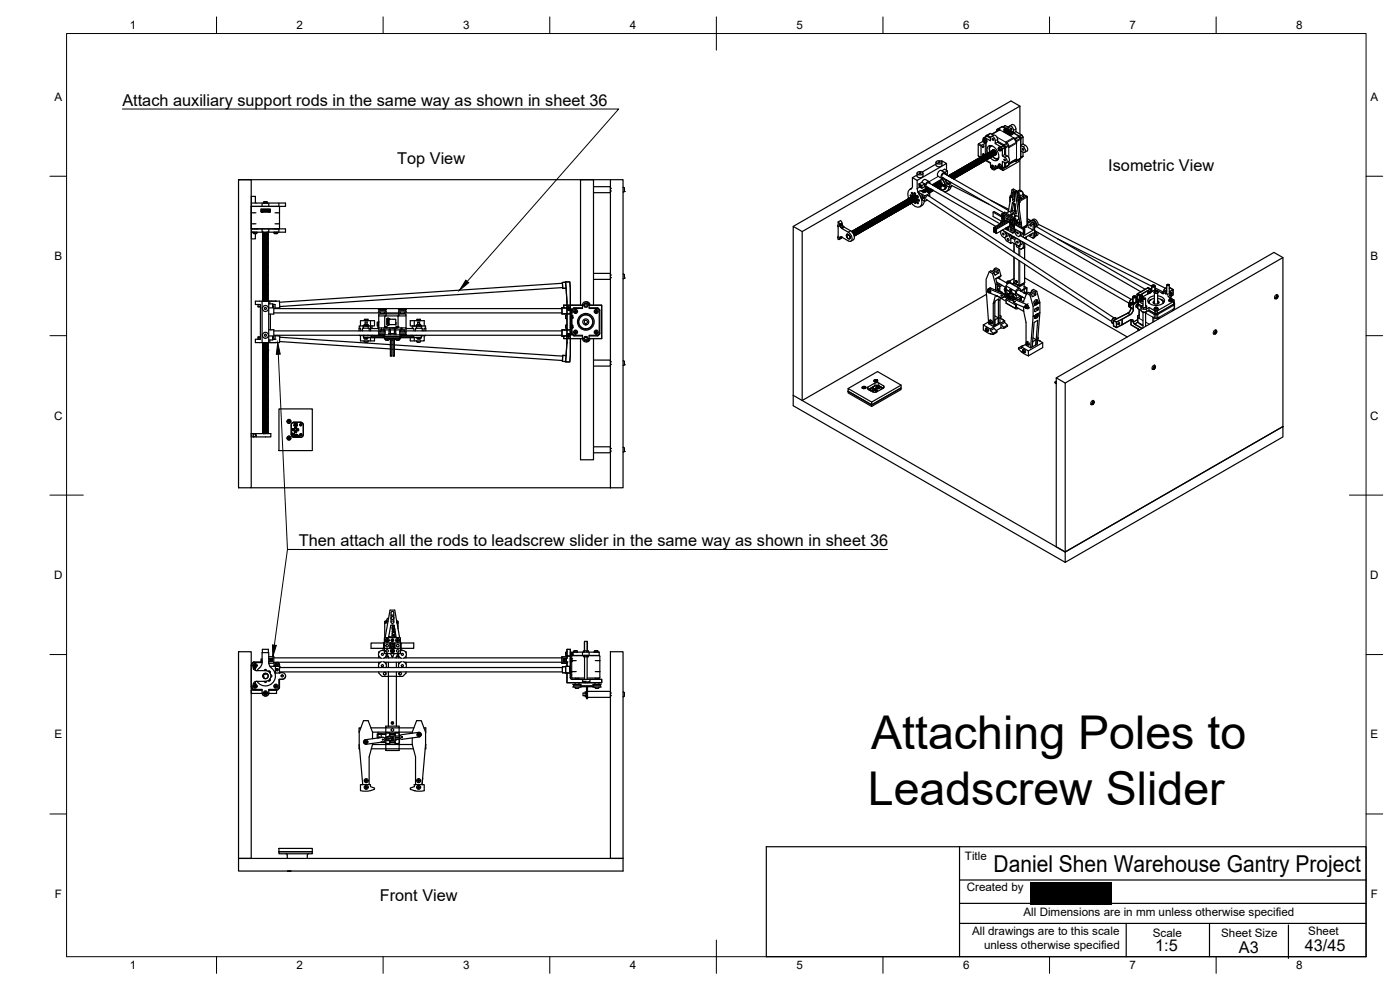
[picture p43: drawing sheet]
<svg xmlns="http://www.w3.org/2000/svg" width="420mm" height="297mm" viewBox="0 0 420 297" stroke-linecap="round" stroke-linejoin="round" font-family="sans-serif">
<defs><g id="words">
<g font-size="14">
<text x="261.5" y="224.8">Attaching Poles to</text>
<text x="260.4" y="241.6">Leadscrew Slider</text>
</g>
<text font-size="7" x="298.2" y="261.7">Daniel Shen Warehouse Gantry Project</text>
<g font-size="4.9">
<text x="36.7" y="31.7">Attach auxiliary support rods in the same way as shown in sheet 36</text>
<text x="119.2" y="49.1">Top View</text>
<text x="332.6" y="51.2">Isometric View</text>
<text x="89.7" y="163.8">Then attach all the rods to leadscrew slider in the same way as shown in sheet 36</text>
<text x="114" y="270.4">Front View</text>
<text x="346.7" y="285.3">1:5</text>
<text x="371.8" y="286">A3</text>
<text x="391.6" y="285.2">43/45</text>
</g>
<g font-size="3.5">
<text x="39" y="8.8">1</text>
<text x="89" y="8.8">2</text>
<text x="139" y="8.8">3</text>
<text x="189" y="8.8">4</text>
<text x="239" y="8.8">5</text>
<text x="289" y="8.8">6</text>
<text x="339" y="8.8">7</text>
<text x="389" y="8.8">8</text>
<text x="16.3" y="30.2">A</text>
<text x="411.3" y="30.2">A</text>
<text x="16.3" y="78">B</text>
<text x="411.3" y="78">B</text>
<text x="16.2" y="125.9">C</text>
<text x="411.2" y="125.9">C</text>
<text x="16.2" y="173.7">D</text>
<text x="411.2" y="173.7">D</text>
<text x="16.3" y="221.6">E</text>
<text x="411.3" y="221.6">E</text>
<text x="289.6" y="258">Title</text>
<text x="16.4" y="269.4">F</text>
<text x="290.1" y="267.3">Created by</text>
<text x="411.4" y="269.4">F</text>
<text x="307.2" y="274.9">All Dimensions are in mm unless otherwise specified</text>
<text x="291.7" y="280.6">All drawings are to this scale</text>
<text x="346" y="281.2">Scale</text>
<text x="366.5" y="281">Sheet Size</text>
<text x="392.6" y="280.7">Sheet</text>
<text x="295.3" y="284.8">unless otherwise specified</text>
<text x="39" y="290.8">1</text>
<text x="89" y="290.8">2</text>
<text x="139" y="290.8">3</text>
<text x="189" y="290.8">4</text>
<text x="239" y="290.8">5</text>
<text x="289" y="290.8">6</text>
<text x="339" y="290.8">7</text>
<text x="389" y="290.8">8</text>
</g>
</g></defs>
<g fill="none" stroke="#000" stroke-width=".36">
<path d="M299.4 38.7l-.2 .2-.1 .5M299.5 38.7l.6 .3-2.5 1.2M301.3 38.8l.5 .2zM301.3 39.5l2 1.1 .6-.3v-.8l-.3 .3-.2 .4v-.4M301.3 38.8v.7M301.3 39.5l2 1.1M301.4 39.1l.2 .4zM301.4 39.4h.2M301.5 38.7v.1M301.6 38.8l.3-.4 2 1.1M301.6 38.9v-.3l.3-.1 1.9 1-.3 .2M301.7 39v.7l1.2 .6v-.6"/>
<path d="M301.7 37.7l1 .6M301.7 37.7l-.7 .3M301.8 38.8v.2M301.9 38.8h.1M301.8 38.5l-1-.5-1.4 .7M301.8 39v.6l1.1 .6M301.8 39.6l-.1 .1M301.8 39v.5zM301.8 38.9v.1M301.9 38.8v.1M301.9 39.4l.1 .1M301.9 38.5v.8"/>
<path d="M301.9 39.3h.1M302.2 39h.1M302.1 39l-.1 .1M302.1 39l.1 .7M302.2 39v.1M302.2 39.7v-.6l-.1 .6M302.2 39.6l.1 .1M302.2 39.4l.1 .1M302.5 39.2h.1M302.4 39.2l-.1 .1M302.4 39.2l.1 .6M302.5 39.2v.1"/>
<path d="M302.5 39.8v-.5l-.1 .5M302.5 39.8h.1M302.5 39.6l.1 .1M302.6 38.1l.2 .1M302.6 38.1h-.1M302.7 39.3h.1M302.6 39.3v.1M302.7 39.4v.6M302.7 39.3v.1M302.7 39.9l.2 .1M302.7 39.7l.2 .1M302.7 38.3v.6"/>
<path d="M302.8 38.3l.4-.5 .6 .3a1.92 1.92 0 0 1 .4 1.8M302.9 39.7l.5 .1zM303 39.5h.1M302.9 39.5v.1M303 39.6v.1M303 39.6l-.1 .1M303 39.5v.1M303.2 39.7v.1M303.2 39.7l.1 .1M303.3 39.7h.1M303.2 39.7h.1M303.3 39.8h.1"/>
<path d="M303.3 39.7v.1M303.3 39.9l.1 .7M303.5 39.7l-.1 .4M303.5 39.7l.1 .1M303.7 37.4l.7 .3 .5 1M303.7 37.4l-.7 .4M303.9 39.7l2 1.2 .5 .8v5.7l-1.7 1.1M304.9 38.7v.8l1.8 1.1 .3 .6v2l.7 .4M304.9 39.5l-.7 .4M306.1 31.8l-2.7-1.5-65.3 37.6M71.6 53.9h3.8v92.5h-3.8zM71.6 53.9h111.6"/>
<path d="M178.1 56h5.1v1.8h-5.1M183.2 53.9h3.8v92.5h-3.8zM187 56.2l.4 .2M187.4 56.4v1M187.4 57.4l-.4 .2M272.1 60l.5-.1 .5 .4 .2 .7-.3 .2M272.2 59.9l.4-.1 .4 .3 .4 .7-.2 .3M272.4 59.8h.6l.5 .6M272.5 59.8l.7 .6v.8M272.5 59.8l-.3 .1 .5-.1 .5 .5v.8M272.5 59.7h.4l.4 .4 .2 .5-.2 .5M272.6 59.7l.5 .1 .4 .6"/>
<path d="M272.6 59.7h-.1M272.6 59.7h.5l.4 .5 .1 .6-.2 .2M272.9 59.5l.4-.1 .5 .4 .2 .5-.2 .5M273 59.4h.4l.5 .3 .3 .7-.3 .3M273.2 59.3h.4l.4 .3 .3 .5-.2 .5M273.2 59.8l.4 .7M273.3 59.3l.4-.1 .4 .3 .3 .6-.2 .5M273.4 59.2l.4-.1 .6 .5 .2 .6-.3 .5 .4 .4 .1-.4-.4-.3M273.5 59.7l.4 .6M273.5 59.1h.5l.4 .4 .3 .6-.3 .3M273.6 56.5l-.6 .3M273.7 59h.5l.4 .4 .2 .6-.2 .3"/>
<path d="M273.7 59.5l.4 .7M273.8 53.3l-.1 3.1a2.02 2.02 0 0 0-.8 3.1l.5 .1 .3 .4 .2 .7-.2 .2M273.8 53.3l1.5 .8M273.9 58.9l-.1 .1M273.9 58.7a.99 .99 0 0 1 1.2 .4 .99 .99 0 0 1-.2 1.3l-.2-.1 .2-.3-.2-.6-.4-.5h-.4zM274 58.9h.4l.5 .3 .2 .7-.3 .3M274 59.4l.4 .6M274 58.9l.4-.2 .4 .3M274.1 58.5l-.2 .4 .1-.2a.98 .98 0 0 1 1 .4 .98 .98 0 0 1-.1 1.2h-.2M274.3 59.3l.3 .6M274.5 59.1l.4 .6M275.2 52v.8a1.04 1.04 0 0 0 1.8 0v-.8"/>
<path d="M275.2 52.5l-1.4 .8M275.3 54.1v2.8l.5 1.3M275.3 51.8a.93 .93 0 0 1 .9-.4 .93 .93 0 0 1 .7 .8 .93 .93 0 0 1-.9 .3 .93 .93 0 0 1-.7-.7zM275.5 57.6l1.2 .7M275.5 57.6l.3 .6M275.8 55.2l.9 .5v.8l-.9-.5zM275.8 58.2a2.78 2.78 0 0 1 .2 3.9 2.08 2.08 0 0 1-2.4-1.2l.2-.4-.3-.6-.5-.4-.3 .1M275.8 58.2l.9 1.7v-1.6M276.4 55.6l.2 .4M276.4 55.6l.2 .3M276.6 57.4l.6 .4M276.7 54.7l.8 .5-.8 .5"/>
<path d="M276.7 54.7l-.9 .5M276.7 58.3l.8 .5v1.6l-.8-.5M276.8 57.3l.6 .4M276.9 57.3l.6 .4-.2-.2M277 57.2l.7 .4M277.1 57.6l.2 .2M277.1 57.1l.7 .5M277.1 59.1l.1 .1M277.3 57l.7 .5M277.4 57l.7 .4M277.5 56l.4 .2M277.5 55.2v.8l-.8 .5"/>
<path d="M277.6 56.9l.7 .7M277.6 57.3l.2 .3M277.6 56.8l.6 .3 .3 .6-.4-.7M277.8 53.9l1 .6M277.8 53.9l-.6 .1-.5 .7M277.8 56.7l.6 .4 .3 .7M277.8 57.2l.3 .2M277.9 56.7l.5 .3 .3 .9M277.9 59.8l55.7 36.7M278 56l20.8 11.9M278.1 57.4l-.8 .4-1.1-.6-.7 .4M278.1 57.4l.9 .6-1.5 .8"/>
<path d="M278.2 56.5l.7 .6 .1 .5-.2 .3v-.8l-.7-.5M278.3 56.4l.8 .7 .1 .4-.2 .3M278.4 56.9l.3 .6M278.4 56.4l.8 .6 .1 .5-.3 .3M278.6 58.7l55.7 36.7M278.6 56.7l.4 .7M278.6 54.8l21.5 12.4M278.6 56.3l-2 1.1M278.7 58.7l-.6 .1-.3 .7M278.8 54.9l-.6 .1-.3 .7M278.9 56.6l.4 .6M279 58v1"/>
<path d="M279.1 55l-.1-.3a.95 .95 0 0 0-1.1 .1 .95 .95 0 0 0-.2 1.1l.2 .4 .5-.1M279.1 56.5l.3 .7-.2 .4M279.3 56.7l.2 .7-.2 .2M279.4 56.7l.1 .4M279.6 56.9l.1 .4-.2 .2M279.8 56.9l-.2 .6M280 57.1l-.3 .2M280 55.6l.3 .2M280 57.1l-.2 .2M280.1 57.2h-.1M280.1 55.4l.8 .7M280.2 55.3l.5 .3 .4 .6-.4-.6"/>
<path d="M280.4 55.3l.5 .2 .3 .8M280.4 55.7l.2 .3M280.5 55.2l.6 .4 .2 .7M280.6 55.1l.7 .5 .1 .8M280.7 55l.7 .6 .1 .8M280.9 55l.7 .5 .1 .6-.2 .2M280.9 48.7v.8a1.04 1.04 0 0 0 1.8 0v-.8M280.9 49.2l-4.1 2.4M280.9 55.4l.4 .7M281 48.5a.93 .93 0 0 1 .9-.3 .93 .93 0 0 1 .7 .7 .93 .93 0 0 1-.9 .4 .93 .93 0 0 1-.7-.8zM281 54.9l.7 .6 .1 .6-.2 .2M281.1 54.8l.8 .7 .1 .5-.2 .2"/>
<path d="M281.2 55.3l.4 .6M281.2 54.7l.8 .6 .1 .6-.2 .2M281.4 54.7l.4 .1 .4 .6 .1 .4-.3 .2M281.4 55.1l.4 .7M281.4 56.4h.1M281.5 54.6l.7 .6 .2 .5-.3 .3M281.5 56.3l.5 .4M281.7 55l.4 .6M281.8 54.4l.5 .5 .2 .6-.1 .5-.4 .1M281.9 54.7l.4 .7M281.9 54.4l.5 .5 .2 .6-.2 .5-.5 .2 .3 .5 .2-.2-.2-.4M281.9 56.6l.1 .1"/>
<path d="M281.9 54.8l.4 .4M282 56.1l.1 .4h.3M282.1 54.2a1.08 1.08 0 0 1 .3 1.9M282.4 48.4l.2-.2 1.5 .9-8.8 5M282.5 51.2l1.1 .6M282.5 51.2a1.16 1.16 0 0 0-1 1.7l1.1 .6M282.7 51.3l.8-.5 .8 .5v.8l-.4 .3M282.8 53.2l18.4 10.6M282.9 53.8a2.02 2.02 0 0 1 .1 3.2l-.8-.1a1.04 1.04 0 0 0 1.4-.3 1.04 1.04 0 0 0 0-1.3l-.8-1.5M283.3 55.4l-.2 .2 .1 .2h.3M283.4 52.1l19.3 11.1M283.5 52.1l-.5 .1-.3 .7"/>
<path d="M283.8 52.3v-.3a.95 .95 0 0 0-1.1 .1 .95 .95 0 0 0-.3 1l.2 .4 .6-.1M284 54l1 .6v1.6M284 54.7l-.7-1.2-3.3 2 .6 .4M284.1 49.1v2M284.1 54l-.1 1.7 1 .5 .7-.5M284.2 52.2l.1 .3M284.2 55.7l-.3 .8-.6 .4M284.3 52.5l2 1.3M284.3 52.5l-.1 .1M284.3 51.3l-.8 .4M284.5 54.9l.2 .2M284.6 52.8l.8 .4"/>
<path d="M284.6 52.7h.1M284.6 52.7h.5l.5 .6-.3-.4M284.7 52.7h.6l.5 .8M284.8 56.1a1.25 1.25 0 0 1-1.4 1.4M284.8 52.6l.7 .1 .4 .8M285 52.5l.6 .1 .5 1M285.1 52.5l.3-.1 .5 .3 .3 .9M285.1 54.5l-.1 .1M285.3 52.3l.4-.1 .5 .3 .2 .6v.5l-.3-1-.5-.3-.4 .1M285.4 55.5l11.3 5.7M285.4 54.7l-.1 .5M285.4 55.9l-.3 .9-1 .6"/>
<path d="M285.5 52.2h.5l.3 .3 .3 .6-.2 .4M285.5 52.8l.4 .6M285.6 52.2l.3-.1 .5 .3 .3 .7-.2 .4M285.7 52.1l.5-.1 .4 .3 .3 .6-.2 .5M285.8 52.6l.4 .6M285.8 52h.4l.6 .4 .2 .7-.3 .2M286 52l.5-.1 .4 .4 .2 .7-.2 .2M286 52.5l.4 .6M286.1 51.9l.4-.1 .5 .4 .2 .7-.2 .3M286.3 52.3l.4 .6M286.3 53.7h.1M286.5 51.7l.5-.1 .4 .4 .3 .6-.3 .3"/>
<path d="M286.6 52.2l.4 .6M286.6 51.6l.4-.1 .5 .4 .2 .5-.2 .5M286.8 51.5l.4-.1 .5 .4 .2 .7-.2 .3M286.8 52l.4 .6M286.9 51.5l.3-.1 .5 .3 .3 .5-.2 .6M287 51.4l.4-.1 .5 .3 .3 .6-.3 .4M287.1 51.9l.4 .6M287.1 51.3l.4-.1 .5 .4 .2 .5-.2 .5M287.3 53.1l.2-.5-.3-.6-.5-.3h-.3h.3l.5 .4 .2 .7-.2 .3M287.3 51.2l.4-.1 .5 .4 .2 .6-.2 .4M287.3 51.7l.4 .7M287.4 51.2l.4-.1 .4 .3 .3 .7-.2 .4"/>
<path d="M287.5 51.1l.4-.1 .5 .3 .3 .6-.2 .4M287.6 51.6l.4 .6M287.6 51l.5-.1 .4 .4 .3 .6-.3 .4M287.8 50.9l.4-.1 .4 .3 .3 .6-.2 .5M287.8 51.4l.4 .7M287.9 50.9l.4-.1 .5 .3 .2 .6-.2 .5M288.1 50.8l.4-.1 .5 .4 .2 .7-.2 .2M288.1 51.3l.4 .6M288.1 50.7h.5l.5 .3 .2 .8-.2 .2M288.3 50.6h.5l.4 .4 .3 .6-.3 .3M288.4 51.1l.4 .7M288.4 50.6l.4-.1 .5 .3 .2 .6-.2 .5"/>
<path d="M288.6 50.5l.5-.1 .4 .4 .2 .7-.2 .2M288.6 51l.4 .6M288.6 50.4l.5-.1 .4 .4 .3 .6-.2 .4M288.8 50.3h.5l.5 .4 .2 .6-.3 .3M288.9 50.8l.4 .7M288.9 50.3l.4-.1 .5 .4 .2 .5-.2 .5M289.1 50.2l.4-.1 .5 .3 .2 .6-.2 .4M289.1 50.7l.4 .6M289.2 50.1l.4-.1 .5 .4 .2 .5-.2 .5M289.3 50l.4-.1 .5 .4 .3 .6-.3 .4M289.4 50.5l.4 .7M289.4 50l.5-.1 .4 .4 .3 .4-.3 .6"/>
<path d="M289.6 49.9l.4-.1 .5 .4 .2 .5-.2 .4M289.6 50.4l.4 .6M289.7 49.8h.5l.4 .4 .2 .5-.2 .4M289.9 49.7l.3-.1 .5 .4 .3 .5-.2 .5M289.9 50.2l.4 .7M289.9 49.7l.5-.1 .5 .4 .2 .7-.2 .3M290.1 49.6l.5-.1 .5 .5 .1 .6-.2 .2M290.2 50.1l.3 .6M290.2 49.5h.4l.5 .3 .2 .6-.2 .4M290.4 49.5l.4-.1 .5 .4 .2 .6-.2 .3M290.4 49.9l.4 .7M290.4 49.4l.5-.1 .5 .4 .2 .5-.2 .5"/>
<path d="M290.6 49.3l.5-.1 .4 .4 .3 .6-.3 .4M290.7 49.8l.4 .6M290.7 49.2h.4l.5 .3 .2 .5-.2 .5M290.9 49.2l.4-.1 .5 .4 .2 .5-.2 .4M290.9 49.6l.4 .7M291 49.1l.4-.1 .4 .3 .3 .6-.2 .5M291.1 49l.4-.1 .5 .4 .3 .5-.3 .5M291.2 49.5l.4 .7M291.2 48.9h.4l.5 .3 .3 .5-.3 .5M291.4 48.9l.4-.1 .5 .3 .2 .6-.2 .4M291.4 49.3l.4 .7M291.5 48.8l.4-.1 .4 .3 .3 .6-.2 .5"/>
<path d="M291.7 48.7l.3-.1 .5 .4 .3 .5-.2 .5M291.7 49.2l.4 .7M291.7 48.6h.4l.5 .3 .3 .6-.2 .4M291.9 48.6l.4-.1 .5 .3 .2 .5-.2 .5M292 49.1l.3 .6M292 48.5l.5-.1 .4 .5 .2 .6-.2 .3M292.2 48.4l.4-.1 .5 .5 .2 .7-.2 .2M292.2 48.9l.4 .7M292.2 48.4l.6-.1 .4 .4 .2 .7-.2 .2M292.4 48.3l.4-.1 .6 .4 .2 .6-.3 .3M292.5 48.8l.4 .6M292.5 48.2l.4-.1 .5 .4 .2 .5-.2 .5"/>
<path d="M292.7 48.1l.4-.1 .5 .4 .2 .6-.2 .4M292.7 48.6l.4 .7M292.8 48.1l.4-.1 .4 .3 .3 .6-.2 .4M292.9 48l.5-.1 .4 .4 .3 .5-.3 .4M293 48.5l.4 .6M293 47.9l.4-.1 .5 .3 .3 .6-.3 .5M293.2 47.8l.4-.1 .5 .4 .2 .5-.2 .5M293.2 48.3l.4 .7M293.3 47.8l.4-.1 .4 .3 .3 .6-.2 .5M293.5 47.7l.4-.1 .4 .3 .3 .6-.3 .4M293.5 48.2l.4 .6M293.5 47.6l.4-.1 .5 .3 .3 .6-.3 .5"/>
<path d="M293.7 47.5l.4-.1 .5 .4 .2 .5-.2 .5M293.8 48l.3 .7M293.8 47.5l.4-.1 .4 .3 .3 .7-.2 .4M294 47.4l.4-.1 .4 .3 .3 .6-.2 .4M294 47.9l.4 .6M294 47.3l.4-.1 .5 .3 .3 .7-.2 .4M294.2 47.2l.4-.1 .6 .5 .1 .7-.2 .2M294.3 47.7l.3 .7M294.4 47.1h.5l.4 .5 .1 .6-.2 .3M294.4 47.1l-.1 .1M294.4 43.9v3.2M294.5 47.1l.4-.1 .5 .4 .2 .6-.2 .3"/>
<path d="M294.5 47.6l.4 .6M294.6 47l.4-.1 .5 .4 .2 .5-.2 .5M294.7 46.9l.4-.1 .5 .4 .3 .6-.3 .4M294.8 47.4l.4 .7M294.8 46.9l.4-.1 .5 .4 .3 .5-.3 .5M295 43.8l.3 .1-.4 .3zM295 46.2h.3l-.4 .4zM295 46.8l.3-.1 .4 .2 .4 .8-.2 .3 1.4 .8 .1 1.4M295 47.3l.4 .6M295.1 46.7h.4l.5 .3 .2 .5-.2 .5M295.2 41.4h.1M295.2 41.4l-.2 1-1.4 1v3.3l.7 .5"/>
<path d="M295.2 42v.2l.2-.3 .2 .2zM295.2 42.2l.2 .1M295.3 46.6l.3-.1 .5 .4 .3 .6-.3 .4M295.3 41.8l.1-.1a.59 .59 0 0 1 .7 .3 .59 .59 0 0 1-.2 .7l-.6-.2zM295.3 47.1l.4 .7M295.3 46.6l.4-.1 .5 .4 .3 .5-.3 .5M295.4 42.1l.2 .2M295.4 41.2l1.9 1.1v-.8M295.4 41.2l-.2 .2M295.5 46.5l.3-.1 .6 .4 .2 .5-.2 .4M295.6 47l.3 .6M295.6 42.5l-.2 .1 .2-.3-.2 .3"/>
<path d="M295.6 42.3l.2 .1M295.6 42v.3M295.6 46.4h.4l.5 .3 .2 .5-.2 .5M295.7 43l-1.3 .9M295.8 46.3h.3l.6 .3 .2 .6-.2 .4M295.8 48.1l1.5 .9M295.8 46.8l.4 .7M295.8 46.3l.5-.1 .4 .4 .3 .6-.2 .4M296 42.8l-.3 .2M296 46.2l.5-.1 .5 .5 .1 .7-.2 .2M296.1 46.7l.3 .6M296.1 46.1h.5l.4 .3 .2 .6-.2 .4"/>
<path d="M296.2 40.9l1.1 .6M296.3 40.8l-.9 .4M296.3 46.6l.4 .6M296.4 46l-.1-.6a1.26 1.26 0 0 1 .6-1.7 1.26 1.26 0 0 1 1.6 .6 3 3 0 0 1 .9 3.7 1.59 1.59 0 0 1-2.2-.7l.2-.2-.2-.7-.5-.4h-.4M296.4 45.9l.5 .1 .4 .3 .2 .7-.2 .3M296.4 45.9v.1M296.5 45.9l.5-.1 .5 .4 .1 .8-.2 .2M296.6 46.4l.4 .6M296.7 45.8h-.1M296.7 45.8h.5l.4 .4 .2 .7-.3 .2M296.8 45.7h.4l.5 .4 .2 .6-.2 .3M296.8 46.3l.4 .6"/>
<path d="M296.9 45.7l.3-.1 .6 .4 .2 .5-.1 .4M296.9 44.8v.1M297.1 46.1l.4 .6M297.1 45.5h.4l.5 .3 .3 .5-.3 .5M297.1 43.7l-.2 1M297.3 41.4l.4-.5 .6 .3a1.98 1.98 0 0 1 .4 1.9l.7-.4M297.3 45.5l.5-.1 .4 .3 .2 .6-.2 .4M297.3 46l.4 .6M297.4 45.4l.4-.1 .4 .3 .3 .6-.2 .5M297.4 50.2l.2 .1M297.5 41l.7-.4a1.5 1.5 0 0 1 1.2 2.1l1.8 1.1M297.5 43.7l-.1 .1"/>
<path d="M297.5 49.7l.1-.1a.6 .6 0 0 1 .7 .3 .6 .6 0 0 1-.2 .8l-.5-.2zM297.5 43.7l-.4 .4-.2 .7M297.6 45.3l.3-.1 .5 .4 .3 .5-.3 .5M297.6 45.8l.4 .6M297.6 45.2h.4l.5 .3 .3 .5-.2 .5M297.8 40.3l-.7-.3-1.2 .8-.1 .2M297.8 50.5l-.2 .1 .2-.4v.4l-.2-.1 .5 .4h.4l.2-1.2 1.8 1M297.8 50l-.2 .2-.2-.2 .4 .2M297.8 50.2l.1 .3-.1-.1h.2M297.8 43.8a1.14 1.14 0 0 0-.7 1.8l.3-.1 .5 .4 .3 .6-.3 .4M297.8 50l-.2-.1v.3M297.8 50v.2"/>
<path d="M297.8 46.9a1.23 1.23 0 0 0 1.9 .3M297.9 45.7l.3 .6M297.9 46.9l-.1 .1M297.9 45.1l.4-.1 .4 .3 .3 .7-.2 .4h.2M298.1 45.5l.4 .7M298.1 44.9h.2M298.2 44.9h.1M298.4 45.4l.3 .6M298.4 47.4l.1 .1M298.5 47.4l1.1 .2M298.6 47.5l.9 .3M298.6 45.2l.3 .2"/>
<path d="M298.6 46.5h.1M298.7 43.1l1.8 1.1M298.7 46.4l.2-.1v-.5l-.6-.7-.5 .1 .1-.3a1.02 1.02 0 0 1 .9 1.6h-.2M299 45.8v.1M299 46.3h.1M299.4 50.2l-.3 .4M299.4 50.2l1.6 1v-.8M299.4 50.1l-.2 .4M299.6 50.3l-1.1 .6M299.6 44.7l.2 .2M299.6 49.8l.2 .1M299.7 49.4l.1-.1a.59 .59 0 0 1 .7 .3 .59 .59 0 0 1-.2 .7l-.6-.3z"/>
<path d="M299.7 44.3l.1-.1a.6 .6 0 0 1 .7 .3 .6 .6 0 0 1-.2 .8l-.6-.3zM299.8 44.7v-.2l.2 .3M300 45l-.2 .1 .2-.3v.4l-.2-.1M300 44.5l-.2 .2-.2-.1 .4 .2M300 44.8l.1 .2-.1-.1h.2M300 50.1v-.2v.4l-.2-.1M300 49.6l-.4 .1 .4 .2M300 49.9l.2 .1-.1 .1-.1-.1h.2M300 49.6l-.2-.1v.3M300 49.6v.3M300.5 44.2l.3 .6M300.8 44.8v2a1.51 1.51 0 0 1 1.3 2.1l-.5-.1"/>
<path d="M301.2 43.8l.3 .4M301.5 50.1l-1 .6 .3-.3M301.5 44.2v2.2l.7 .4M301.5 48.8v1.3M301.5 48.8l-.7-.4v2M301.5 46.4l-.7 .4M301.8 42.6l.5 .4 .4 .5v.8M302.2 46.8l.6 .6 .2 .6-.2 .5-.8 .4M302.7 49v.7l-1.3 .7-.3-.1M303.1 40.1l.1 .3zM303.1 40.3v.1M303.2 59.1h.1"/>
<path d="M303.2 59.1l-.1 1.5M303.2 59.1l.1 .1M303.3 59.1h-.1M303.3 59h.1M303.3 59v.1M303.3 59v.2M303.3 59.1h.1M303.4 58.8l-.2 .1 .1 .3M303.4 58.6l-.2 .3M303.5 40.1h.1M303.7 56.9l1 .6M304.1 41.3l1 1.7-.1-.8-.3-.6-.6-.3"/>
<path d="M304.2 48.3l.3 .2M304.3 58l.2 .1M304.3 58.9h.2M304.3 57.7l.2 2.5M304.4 48.4l-1.7 1M304.5 58.9l-.1 .1M304.5 58.9h.1M304.6 48.4h.2M305.1 48.1v-.5l-2.4 1.5M305.1 48.1l-.4 .4M305.1 57.3l-.4 .2 1.3 9.4M305.2 57.5l.7-.4 .8 .3 .4 .7v.8"/>
<path d="M305.3 58.2l.3 .5-.2 .2M305.6 60h.1M305.8 47.8v.6l-4.8 2.8M306 59.7l.1 .1M306.1 40.2v-8.4l-65.4 37.7v50.7l79 45.4v-50.7l65.3-37.6M306.1 47.7v9.4M306.2 59.4l-.2 .3M306.4 43.7a1.47 1.47 0 0 1 1.1 2l-.5-.1M306.4 45.3l.6 .4v1.2l-.6 .4M306.4 59.5v-.3l.2 .4M306.6 59.6l-.2-.1-.4 .2M307 43.2l-.6 .4"/>
<path d="M307.1 58.3l1.2 .8v8.3M307.7 43.6l.6 .6 .1 .6-.2 .5-.7 .4M75.4 61.9v6.8h.2M75.4 61.9h.1M75.4 67.1h1.4M75.4 63.8h1.4M75.4 69.7h3.3M75.4 60.9h10.3v1h-10.3M75.6 61.9h8.1M75.6 68.7h8.1v1M75.6 61.9l-.2 .2v6.4l.2 .2M76.3 69.7h.1"/>
<path d="M76.7 70.1h.1M76.8 60.9l-.2-.2v-1.8h-1.2v3M76.9 69.7h.1M77.2 69.8l-1.2-.1 .2 .4h.5M77.2 69.8l-.5 .3M77.4 68.7h.1M78.3 63.4l.6 .2h-.6zM78.3 63.4v-.7h2.8v.7M78.3 63.3l.1-.5h2.6v.6M78.4 63.2h2.6M78.4 63.3v.1M78.4 63.1h2.6"/>
<path d="M78.7 68.7v1h2v-1M78.7 60.9v1M78.7 63.4h.1M78.8 63.3h.1M78.7 63.3v.1M78.8 63.3v.1M78.9 69.7h.2M78.9 63.6h1.6M78.9 63.5h1.6M79.1 69.7v.1M79.1 60.8h1.2M79.1 63.4h.1"/>
<path d="M79.1 70.1v.1M79.1 70.4v.2M79.1 71.2v.1M79.1 71.5v.1M79.1 71.9v.1M79.1 72.2v.2M79.1 72.6v.1M79.1 73v.1M79.1 73.7v.1M79.1 74.1v.1M79.1 74.4v.1M79.1 74.8v.1"/>
<path d="M79.1 75.1v.2M79.1 75.9v.1M79.1 76.2v.2M79.1 76.6v.1M79.1 77v.1M79.1 77.3v.1M79.1 78.4v.1M79.1 78.8v.1M79.1 79.1v.2M79.1 79.5v.1M79.1 79.9v.1M79.1 63.3h.1"/>
<path d="M79.2 63.3h.1M79.1 63.3v.1M79.2 69.7h-.1M79.2 63.3v.1M79.3 60.5l-.2 .3M79.3 60.5h.1M79.5 63.4h.1M79.5 63.3h.1M79.6 63.3h.1M79.6 60.5h.5M79.6 60.5h-.3M79.6 60.5h.1"/>
<path d="M79.9 63.4h.1M79.9 63.3h.1M80 63.3h.1M79.9 63.3v.1M80 63.3v.1M80.1 60.5h.1M80.1 60.5l.2 .3M80.2 69.7l-1.3 .2M80.2 70.4h.3l-1.6 .3M80.2 72.5l.3 .1-1.6 .2v.1M80.2 72.9l.3 .1-1.6 .3M80.2 75.1h.3l-1.6 .2v.2"/>
<path d="M80.2 77.3h.3l-1.6 .2v.1M80.2 79.4l.3 .1-1.6 .2v.1M80.2 79.8l.3 .1-1.6 .1v.2M80.2 70l-1.3 .2M80.2 70.4l-1.3 .2M80.2 70.7l-1.3 .3M80.2 71l-1.3 .3M80.2 71.4l-1.3 .3M80.2 71.8l-1.3 .2M80.2 72.2l-1.3 .2M80.2 72.5l-1.3 .3M80.2 72.9l-1.3 .2"/>
<path d="M80.2 73.2l-1.3 .3M80.2 73.5l-1.3 .4M80.2 74l-1.3 .2M80.2 74.4l-1.3 .2M80.2 74.7l-1.3 .3M80.2 75.1l-1.3 .2M80.2 75.5l-1.3 .2M80.2 75.7l-1.3 .3M80.2 76.2l-1.3 .2M80.2 76.5l-1.3 .3M80.2 76.9l-1.3 .2M80.2 77.3l-1.3 .2"/>
<path d="M80.2 77.6l-1.3 .3M80.2 77.9l-1.3 .3M80.2 78.4l-1.3 .2M80.2 78.7l-1.3 .2M80.2 79.1l-1.3 .2M80.2 79.4l-1.3 .3M80.2 79.8l-1.3 .2M80.2 70h.2M80.2 70.7l.2 .1M80.2 71.1h.2M80.2 71.4l.2 .1M80.2 71.8l.2 .1"/>
<path d="M80.2 72.2h.2M80.2 73.3h.2M80.2 73.6l.2 .1M80.2 74h.2M80.2 74.4h.2M80.2 74.7l.2 .1M80.2 75.4l.2 .1M80.2 75.8h.2M80.2 76.2h.2M80.2 76.5l.2 .1M80.2 76.9h.2M80.2 77.6l.2 .1"/>
<path d="M80.2 78h.2M80.2 78.3l.2 .1M80.2 78.7l.2 .1M80.2 79.1h.2M80.2 69.9v.1M80.2 70.3v.1M80.2 70.6v.1M80.2 71.7v.1M80.2 72.1v.1M80.2 72.4v.1M80.2 72.8v.1M80.2 73.9v.1"/>
<path d="M80.2 74.3v.1M80.2 74.6v.1M80.2 75v.1M80.2 75.3v.2M80.2 76.1v.1M80.2 76.4v.1M80.2 76.8v.1M80.2 77.2v.1M80.2 77.5v.1M80.2 78.2v.2M80.2 78.6v.1M80.2 79v.1"/>
<path d="M80.2 79.3v.1M80.2 79.7v.1M80.3 69.9h.1M80.3 63.4h.1M80.3 63.3h.1M80.4 63.3h.1M80.3 63.3v.1M80.4 63.3v.1M80.4 69.7h.1M80.4 69.7l-1.5 .2v.1M80.4 70l-1.5 .2v.2M80.4 70.8l-1.5 .3"/>
<path d="M80.4 71.1l-1.5 .4M80.4 71.5l-1.5 .3M80.4 71.9l-1.5 .3M80.4 72.2l-1.5 .2v.2M80.4 73.3l-1.5 .3M80.4 73.7l-1.5 .3M80.4 74l-1.5 .4M80.4 74.4l-1.5 .3M80.4 74.8l-1.5 .1v.2M80.4 75.5l-1.5 .3M80.4 75.8l-1.5 .4M80.4 76.2l-1.5 .3"/>
<path d="M80.4 76.6l-1.5 .3M80.4 76.9l-1.5 .4M80.4 77.7l-1.5 .3M80.4 78l-1.5 .4M80.4 78.4l-1.5 .3M80.4 78.8l-1.5 .3M80.4 79.1l-1.5 .3M80.4 69.9l-1.3 .2M80.4 70.2l-1.3 .2M80.4 70.6l-1.3 .3M80.4 70.9l-1.3 .3M80.4 71.3l-1.3 .2"/>
<path d="M80.4 71.7l-1.3 .2M80.4 72l-1.3 .2M80.4 72.4l-1.3 .2M80.4 72.8l-1.3 .2M80.4 73.1l-1.3 .4M80.4 73.5l-1.3 .2M80.4 73.8l-1.3 .3M80.4 74.2l-1.3 .2M80.4 74.6l-1.3 .2M80.4 74.9l-1.3 .2M80.4 75.3l-1.3 .3M80.4 75.7l-1.3 .2"/>
<path d="M80.4 76l-1.3 .2M80.4 76.4l-1.3 .2M80.4 76.8l-1.3 .2M80.4 77.1l-1.3 .2M80.4 77.5l-1.3 .3M80.4 77.8l-1.3 .4M80.4 78.2l-1.3 .2M80.4 78.6l-1.3 .2M80.4 78.9l-1.3 .2M80.4 79.3l-1.3 .2M80.4 79.7l-1.3 .2M80.5 80l-1.6 .2h.2"/>
<path d="M80.5 79.5l-1.6 .3 .2 .1M80.5 79.3l-1.6 .1 .2 .1M80.5 78.9l-1.6 .2h.2M80.5 78.6l-1.6 .1 .2 .1M80.5 78.2l-1.6 .2h.2M80.5 77.8l-1.6 .2 .2 .1M80.5 77.3l-1.6 .3 .2 .1M80.5 77.1l-1.6 .2 .2 .1M80.5 76.7l-1.6 .2 .2 .1M80.5 76.4l-1.6 .1 .2 .1M80.5 76l-1.6 .2h.2M80.5 75.6l-1.6 .2 .2 .1"/>
<path d="M80.5 75.1l-1.6 .4h.2M80.5 74.9l-1.6 .2 .2 .1M80.5 74.6l-1.6 .1 .2 .1M80.5 74.2l-1.6 .2h.2M80.5 73.8l-1.6 .2 .2 .1M80.5 73.5l-1.6 .1 .2 .1M80.5 73l-1.6 .3h.2M80.5 72.6l-1.6 .3 .2 .1M80.5 72.4l-1.6 .1 .2 .1M80.5 72l-1.6 .2h.2M80.5 71.7l-1.6 .1 .2 .1M80.5 71.3l-1.6 .2h.2"/>
<path d="M80.5 70.9l-1.6 .2 .2 .1M80.5 70.4l-1.6 .3 .2 .1M80.5 70.2l-1.6 .2h.2M80.5 69.8l-1.6 .2 .2 .1M80.5 69.7v.1M80.5 70.1v.1M80.5 70.8v.1M80.5 71.1v.2M80.5 71.5v.2M80.5 71.9v.1M80.5 72.2v.2M80.5 73.3v.2"/>
<path d="M80.5 73.7v.1M80.5 74v.2M80.5 74.4v.2M80.5 74.8v.1M80.5 75.5v.1M80.5 75.9v.1M80.5 76.2v.2M80.5 76.6v.1M80.5 77v.1M80.5 77.7v.1M80.5 78v.2M80.5 78.4v.2"/>
<path d="M80.5 78.8v.1M80.5 79.1v.2M80.5 79.9v.1M80.5 63.5l.6-.1v.2zM80.7 69.7h5v-1h-10.3v3h1.2v-1.6M80.7 60.9v1M80.7 63.4h.1M80.7 63.3h.1M80.8 63.3h.1M80.7 63.3v.1M80.8 63.3v.1M81 63.3h.1"/>
<path d="M82 68.7h.1M82.5 69.7h.1M82.5 67.1h1.4M82.5 63.8h1.4M82.9 70.1h-.5l-.2-.4h1.2l-.2 .4M82.9 70.1h.1M83 61.9h.1M83.1 69.7h.1M83.2 70.1h-.3M83.7 60.9v1M83.7 61.9l.2 .2v6.4l-.2 .2M240.7 69.5l-2.6-1.6v50.7"/>
<path d="M251.5 67.5l-.1 .4 .1 .1M251.5 70.9l-.1 .4 .1 .1M251.6 66.6l.9 1.8 2.1 1.3M252.2 71.1l-.2 .3h.3M252.2 67.4h.4l-.4 .4zM252.3 71.4h-.2M252.5 71.1l-.4 .1M252.5 71.5l-.7 .4M252.6 71.1l-.3 .3zM252.6 67.1v.5l-.4 .4M252.7 67.3l-.1-.2h-.3l-.2 .7M252.7 71.2l-.1 .2"/>
<path d="M252.7 71.2h.1M252.8 67.4l.1 .3a.3 .3 0 0 1 .1 .5 .3 .3 0 0 1-.4 .1l-.6-.6M252.8 67.4l-.2-.8-.4-.4-.7 .4 .1 5.2h.3l.3-.7 .5 .1M252.8 67.4l.6 .7M253.4 68.2l1.9 1a2 2 0 0 1 .8 2.7l-.7 .5M254.2 70.3a.83 .83 0 0 1 .8 .5 .83 .83 0 0 1-.2 .9l-.8-.8zM254.3 70.2h.1M254.3 70.4l.5 .1 .3 .6M254.3 70.2l-.2 .6 .4 .7M254.5 71.5l-.3-.7a.47 .47 0 0 1 .5-.3 .47 .47 0 0 1 .3 .4l.1 .5-.1 .2M254.6 69.7a1.76 1.76 0 0 1 .6 2.7l-.6-.1-1.9-1.1M255.1 70.9l-.1 .7-.5-.1"/>
<path d="M255.1 71.5v.1M255.7 69.6l.6 .6 .1 .6 .2-.2-.1-.6-.4-.4-.5-.1 .4-.1 .5 .5 .2 .6-.2 .3M255.7 69.4l.4-.1 .5 .3 .2 .6-.2 .5M255.8 69.3h.5l.4 .4 .2 .6-.2 .3M255.8 69.7l.5 1M256 69.2h.4l.5 .4 .2 .6-.2 .3M256 69.8l.4 .6M256.1 69.2l.4-.1 .4 .4 .3 .5-.2 .5M256.2 69.1l.4-.1 .6 .4 .2 .7-.3 .3M256.3 69.6l.4 .6M256.3 69.1l.5-.1 .4 .3 .3 .6-.3 .4M256.5 68.9h.5l.4 .4 .2 .7-.2 .2"/>
<path d="M256.5 69.5l.4 .6M256.6 68.9l.4-.1 .5 .4 .2 .5-.2 .5M256.8 68.8l.3-.1 .5 .4 .3 .5-.3 .5M256.8 69.3l.4 .6M256.8 68.8l.5-.1 .4 .3 .3 .5-.3 .5M257 68.7l.4-.1 .5 .3 .2 .6-.2 .4M257 69.2l.4 .6M257.1 68.6l.4-.1 .5 .4 .2 .5-.2 .5M257.3 68.5l.3-.1 .5 .4 .3 .5-.2 .5M257.3 69l.4 .6M257.3 68.5l.5-.1 .4 .3 .3 .6-.2 .5M257.5 68.4l.5-.1 .5 .4 .1 .7-.2 .2"/>
<path d="M257.6 68.9l.3 .6M257.6 68.3l.4-.1 .5 .4 .2 .6-.2 .4M257.8 68.2h.5l.4 .4 .2 .7-.2 .2M257.8 68.7l.4 .7M257.9 68.2l.4-.1 .5 .4 .2 .7-.2 .3M258 68.1l.5-.1 .5 .4 .2 .6-.3 .3M258.1 68.6l.4 .6M258.1 68l.5-.1 .4 .4 .2 .8-.2 .2M258.3 67.9h.5l.4 .3 .2 .6-.2 .4M258.3 68.4l.4 .7M258.4 67.9l.4-.1 .5 .4 .2 .7-.2 .3M258.6 67.8l.4-.1 .4 .4 .3 .5-.3 .4"/>
<path d="M258.6 68.3l.4 .6M258.6 67.7l.4-.1 .5 .4 .3 .5-.3 .5M258.8 67.6l.4-.1 .5 .4 .2 .6-.2 .4M258.8 68.1l.4 .7M258.9 67.6l.3-.1 .5 .3 .3 .6-.2 .5M259.1 67.5l.3-.1 .5 .3 .3 .6-.3 .4M259.1 68l.4 .6M259.1 67.4l.4-.1 .5 .4 .3 .5-.2 .5M259.3 67.3l.4-.1 .5 .4 .2 .5-.2 .5M259.4 67.8l.3 .7M259.4 67.3l.3-.1 .5 .2 .3 .8-.2 .4M259.6 67.2l.3-.1 .5 .3 .3 .6-.2 .4"/>
<path d="M259.6 67.7l.4 .6M259.7 67.1l.4-.1 .4 .4 .3 .6-.2 .4M259.8 67h.4l.6 .4 .1 .7-.2 .2M259.9 67.5l.3 .7M259.9 67l.5-.1 .5 .4 .1 .7-.2 .3M260.1 66.9l.4-.1 .5 .5 .2 .5-.2 .3M260.1 67.4l.4 .6M260.2 66.8l.4-.1 .5 .4 .2 .6-.2 .4M260.3 66.7h.5l.5 .4 .2 .6-.3 .3M260.4 67.2l.4 .7M260.4 66.7l.4-.1 .5 .4 .3 .5-.3 .5M260.6 66.6l.4-.1 .5 .4 .2 .6-.2 .3"/>
<path d="M260.6 67.1l.4 .6M260.7 66.5l.4-.1 .4 .4 .3 .5-.2 .5M260.9 66.4l.3-.1 .5 .4 .3 .6-.3 .4M260.9 66.9l.4 .7M260.9 66.4l.4-.1 .5 .3 .3 .6-.2 .5M261.1 66.3l.4-.1 .5 .4 .2 .5-.2 .4M261.2 66.8l.3 .6M261.2 66.2h.4l.4 .3 .3 .5-.2 .5M261.4 66.2l.3-.2 .5 .4 .3 .6-.2 .4M261.4 66.6l.4 .7M261.5 66.1l.4-.1 .4 .3 .3 .7-.2 .4M261.6 66l.4-.1 .5 .4 .2 .5-.2 .5"/>
<path d="M261.7 66.5l.3 .6M261.7 65.9h.4l.5 .3 .2 .6-.2 .4M261.9 65.9l.4-.1 .5 .4 .2 .7-.2 .2M261.9 66.4l.4 .6M262 65.8l.4-.1 .5 .5 .2 .6-.2 .3M262.1 65.7l.5-.1 .5 .4 .1 .8-.2 .2M262.2 66.2l.4 .7M262.2 65.6h.4l.5 .3 .3 .6-.3 .4M262.4 65.6l.4-.1 .5 .4 .2 .5-.2 .4M262.4 66.1l.4 .6M262.5 65.5l.4-.1 .5 .4 .2 .5-.1 .4M262.7 65.4l.4-.1 .4 .4 .3 .6-.3 .4"/>
<path d="M262.7 65.9l.4 .7M262.7 65.3h.4l.5 .3 .3 .6-.2 .4M262.9 65.3l.4-.1 .5 .4 .2 .5-.2 .4M263 65.8l.3 .6M263 65.2l.4-.1 .4 .3 .3 .6-.2 .5M263.2 65.1h.4l.5 .3 .2 .5-.2 .5M263.2 65.6l.4 .7M263.2 65.1l.5-.1 .4 .3 .3 .6-.2 .4M263.4 65l.4-.1 .5 .4 .2 .5-.2 .4M263.5 65.5l.3 .6M263.5 66.7l-.1 .1M263.5 64.9l.4-.1 .5 .3 .2 .7-.2 .4"/>
<path d="M263.7 64.8h.4l.5 .4 .2 .7-.2 .2M263.7 65.3l.4 .7M263.7 66.6h-.1M263.8 64.8l.4-.1 .4 .4 .3 .5-.2 .4M263.9 64.7l.5-.1 .5 .5 .1 .6-.2 .2M264 65.2l.4 .6M264 64.6l.5-.1 .5 .5 .2 .6-.3 .3M264.2 64.5h.4l.5 .4 .2 .7-.2 .2M264.2 65l.4 .7M264.2 66.3h.1M264.3 64.5l.4-.1 .5 .4 .2 .5-.2 .5M264.5 64.4l.4-.1 .5 .4 .2 .6-.3 .3"/>
<path d="M264.5 64.9l.4 .6M264.5 64.3l.5-.1 .4 .4 .3 .6-.3 .4M264.7 64.2h.5l.4 .3 .2 .6-.2 .4M264.8 64.7l.3 .7M264.8 64.2l.4-.1 .5 .4 .2 .5-.2 .5M265 64.1l.3-.1 .6 .4 .2 .5-.2 .4M265 64.6l.4 .6M265 64l.4-.1 .5 .4 .3 .5-.2 .5M265.2 63.9l.3-.1 .6 .4 .2 .6-.2 .4M265.3 64.4l.3 .7M265.3 63.9l.4-.1 .5 .4 .2 .5-.2 .5M265.5 63.8l.4-.1 .5 .4 .2 .5-.2 .5"/>
<path d="M265.5 64.3l.4 .6M265.6 63.7l.3-.1 .5 .3 .3 .8-.2 .3M265.7 63.6l.3-.1 .6 .4 .2 .5-.2 .5M265.8 64.1l.3 .7M265.8 63.6l.4-.1 .4 .3 .4 .6-.3 .5M266 63.5l.4-.1 .4 .3 .3 .6-.2 .5M266 64l.4 .6M266.1 63.4l.3-.1 .6 .5 .2 .5-.1 .4M266.3 63.3h.4l.5 .4 .2 .7-.3 .2M266.3 63.8l.4 .7M266.3 63.3l.4-.1 .6 .4 .2 .7-.3 .3M266.5 63.2l.5-.1 .4 .4 .2 .7-.2 .3"/>
<path d="M266.6 63.7l.3 .6M266.6 63.1l.4-.1 .5 .4 .2 .6-.2 .4M266.8 63h.3l.6 .3 .2 .6-.2 .4M266.8 63.5l.4 .7M266.8 63l.4-.1 .5 .4 .3 .5-.3 .5M267 62.9l.4-.1 .5 .4 .2 .5-.2 .5M267.1 63.4l.3 .6M267.1 62.8l.4-.1 .4 .3 .3 .6-.2 .5M267.1 64.7h-.1M267.3 62.7h.4l.5 .3 .2 .6-.2 .4M267.3 63.3l.4 .6M267.4 62.7l.3-.1 .5 .3 .3 .6-.2 .5"/>
<path d="M267.5 62.6l.4-.1 .5 .4 .2 .5-.2 .5M267.6 63.1l.3 .6M267.6 62.5l.4-.1 .4 .3 .4 .8-.3 .3M267.8 62.4h.4l.4 .3 .3 .6-.2 .4M267.8 63l.4 .6M267.9 62.4l.3-.1 .5 .3 .3 .7-.2 .4M268 62.3l.4-.1 .5 .3 .3 .6-.3 .5M268.1 62.8l.4 .6M268.1 62.2h.5l.5 .4 .2 .7-.3 .2M268.3 62.2l.5-.1 .4 .4 .2 .7-.2 .2M268.3 62.7l.4 .6M268.4 62.1l.4-.1 .5 .4 .2 .7-.2 .3"/>
<path d="M268.6 62l.4-.1 .5 .4 .2 .7-.2 .3M268.6 62.5l.4 .6M268.6 62l.4-.1 .5 .3 .3 .6-.3 .5M268.8 61.9l.5-.1 .4 .4 .2 .7-.2 .2M268.9 62.4l.3 .6M268.9 61.8l.4-.1 .5 .4 .2 .5-.2 .5M269.1 61.7l.4-.1 .5 .4 .2 .7-.2 .3M269.1 62.2l.4 .7M269.1 61.7l.4-.1 .5 .3 .3 .5-.2 .6M269.3 61.6l.4-.1 .5 .3 .2 .6-.2 .4M269.4 62.1l.3 .6M269.4 61.5l.4-.1 .5 .4 .2 .5-.2 .5"/>
<path d="M269.6 61.4l.4-.1 .4 .4 .3 .6-.2 .4M269.6 61.9l.4 .7M269.7 61.4l.4-.1 .4 .3 .3 .7-.2 .4M269.8 61.3l.4-.1 .5 .3 .3 .6-.3 .4M269.9 61.8l.4 .6M269.9 61.2l.4-.1 .5 .4 .3 .6-.3 .4M270.1 61.1l.3-.1 .5 .3 .3 .6-.2 .5M270.1 61.6l.4 .7M270.2 61.1l.5-.1 .4 .4 .2 .7-.2 .3M270.4 61l.4-.1 .5 .4 .2 .7-.2 .2M270.4 61.5l.4 .6M270.4 60.9h.5l.5 .3 .2 .7-.3 .3"/>
<path d="M270.6 60.8h.5l.4 .4 .2 .6-.2 .3M270.6 61.3l.4 .7M270.7 60.8l.4-.1 .5 .3 .2 .6-.2 .5M270.9 60.7l.5-.1 .4 .4 .2 .7-.2 .2M270.9 61.2l.4 .6M270.9 60.6l.5-.1 .4 .4 .3 .6-.2 .4M271.1 60.5h.5l.4 .4 .2 .6-.2 .3M271.2 61l.3 .7M271.2 60.5l.4-.1 .5 .3 .2 .6-.2 .5M271.4 60.4l.3-.1 .5 .3 .3 .6-.2 .4M271.4 60.9l.4 .6M271.4 60.3h.5l.5 .3 .2 .5-.2 .5"/>
<path d="M271.6 60.2l.4-.1 .5 .4 .3 .6-.3 .4M271.7 60.7l.4 .7M271.7 60.2l.4-.1 .5 .4 .2 .4-.2 .6M271.9 60.1l.3-.1 .6 .4 .2 .5-.2 .4M271.9 60.6l.4 .6M271.9 61.9h-.1M272 60h.4l.5 .4 .2 .5-.2 .4M272.2 60.4l.4 .7M272.4 60.3l.4 .6M272.7 60.1l.4 .7M273 60.4v.2M273 60.1l.3 .5"/>
<path d="M273.2 61.1l-.1 .1M273.5 60.4l-.1 .4M275 60.1h-.1M277.4 60.3l-.1 .4a1.81 1.81 0 0 1-1.2 1.3M278.3 60l-.8 .4M297.3 60.1l5.4 2.7M298 63.6l.3-.1 2.4 1.3M298.8 69.6l-.3 .2M298.8 68.6l.2 .2M300.4 69.3a1.48 1.48 0 0 0 1.3 2l.3-.4-.1-.7-.6-.9M300.6 66.4l-.3 .7M300.6 65.1l-2.6-1.5v1.3l2.7 1.6"/>
<path d="M300.6 64.2l3.4 2M300.7 66.7l.1 .1M300.7 64.3v.6M300.7 66.7v.2M300.7 64.2l.8-.5 3.2 1.8 .1 1.7M300.7 69.1l.3 .1M300.7 65.5l.1 1M300.8 66.6l-.1 .1M300.8 69.1l38.1 21.9M300.9 65.3l-.2-.1 .2 1.5M300.9 69.1h.1M301 65.5v-.3v.4l-.1-.1"/>
<path d="M301 65l-.1 .2-.2-.2 .3 .2M301 65.2l.2 .2M301 65l-.1-.1v.3M301 65v.2M301.1 63.9l3.3 2.1M301.2 65.7l1.8 1.1v1.2l1.2 .6M301.3 66l.2 .4M301.5 65.6l-.3 .1-.5-.3 .1-.7a.63 .63 0 0 1 .7 .2 .63 .63 0 0 1 0 .7M301.6 66.3l-.5-.3 .1 .5M301.6 68.6l.3 .2M301.8 68.5l.3 .4h.5M301.8 69.6l.3 .8-.2 .6 .6-.3v-.7"/>
<path d="M301.8 68.5h.2M301.9 66.2l-3.7 2.1M302 68.4l.1 .1zM302 63.9l1-.5 .5 .7-.1 .4M302.1 68.7l-.1 .1 .1-.3v.4l-.1-.1M302.1 68.5l.2 .1M302.1 65.4l.4 .1 .1 .5-.4-.1zM302.2 66.3l-3.7 2.1v1.4l-.3-.2v-1.3l.3 .1M302.3 69l1.6 .9M302.3 71.6l.4 .1 .1 .5-.4-.1zM302.5 66.5l-3.7 2.1v1.3l.2 .2v-1.3l3.8-2.2M302.6 68.1l.2 .4-.2 .4"/>
<path d="M302.6 63.6l1.1-6.7 .4-.2 1 .6 1.4 9.4-.5 .2M302.8 67.9l1.2 .8M302.9 70.2v.6l.5 .8v1.4l-1.4-.8-.5-.9M302.9 70.8l.4-.3 .5 .9-.4 .2M302.9 66.5l.2 .1M303 67.8l-4 2.3M303.1 66.4v-.2l.1 .1h-.3v.2h.3M303.1 64.6h.1M303.1 64.6l.7 .3M303.1 65.9l-.2 .3 .1 .5 .4 .3 .3-.1M303.2 65.9l.6 .3v.7M303.2 66.8v-.3v.4l-.1-.1"/>
<path d="M303.2 66.5l.2 .1M303.2 66.3v.2M303.2 68.7l.4 .1 .1 .5-.4-.1zM303.3 70.5h.1M303.4 73l.4-.3 1.3 .8M303.4 67.3l.3 .1 .1 .5-.3-.1zM303.4 64.5l-.1 .1M303.4 70.5h-.1M303.4 64.6l.5-.6 .6 .4 .2 .5M303.4 67l.6 .4M303.6 64.7h-.1M303.6 67.3l.3 .5"/>
<path d="M303.8 71.4l.7 .5M303.8 60.7l.7 .4 .5 3.1-1.6-.9zM303.8 63.1l-.4 .2M304 66.2v3.6M304 69.8l-.1 .1M304.1 64.1l-.5 .6M304.2 60.9l-.4 2.2 1.1 .6M304.2 65.2l1-.4 .6 .6-.2 .4M304.3 77.2l.1 7.7M304.3 71.1v.2M304.3 73v2.6M304.3 71.2l-.9-.4 1.4 .8"/>
<path d="M304.4 68.6v1.1M304.4 66v1.1l3 1.6-.3 2.5M304.4 66v2.6M304.4 68.6l2.7 1.6v-1.4l.3-.1M304.4 69.6l.2 .1M304.4 67.3l2.7 1.5M304.5 60.3l-.3 .2-.3-.5 .2-2.5 .4 .6v2.3M304.5 64.5l.1 .1M304.5 63.2l.4 .3M304.5 62.1l.2 .2M304.5 61.3l.1 .2M304.5 61.1l.1 .1"/>
<path d="M304.6 69.6l.7 1.2M304.6 63.2l.3 .2M304.6 61.3h.1M304.6 64.8l-.1 .3M304.6 62.5v.5l.2 .2M304.6 61.6v.1M304.6 62.8l.2 .3M304.6 62.7v.1M304.7 64.8h.1M304.7 64.9l-.1 .1M304.7 62.9v.1M304.7 64.8h-.1"/>
<path d="M304.7 62.5h-.1M304.7 64.9v.1M304.7 62.6h.1M304.7 62.2h.1M304.7 64.9h.1M304.7 62.5h.1M304.7 63h.1M304.8 62.6l-.2 .2M304.8 63.1h.1M304.8 69.4l-.8 .5M304.8 68.9v.5M304.8 66.6l.5 .2"/>
<path d="M304.9 66.3l.3 .3M305 66.2v.1M305.1 73.4v.6l1.3 .8 .7-.4M305.1 66.1l.1 .4M305.1 66.2l.2 .3M305.1 71.6h-.2a1.28 1.28 0 0 0-.2 1.4 1.28 1.28 0 0 0 1.3 .7 1.34 1.34 0 0 0-.5-1.9M305.1 71.6h.1M305.2 66l.1 .6M305.3 66.8l-.2 .4-.3-.1M305.3 66.6v.2M305.5 66.7l.3 .1 .1 .5-.3-.1zM305.6 60.1v.2"/>
<path d="M305.6 65.8l-.8 .5M305.6 60.3h.1M305.6 60.4l.2 .1zM305.6 60.4h.2M305.7 60.5h.1M305.8 60.5h.1M305.8 60.4h-.1M305.8 60.5h-.1M305.8 60.6h.1M305.8 60.6l.2 .1M306 69.5l.2 1.1-.4 .4-.3-.1M306 60.8h.1"/>
<path d="M306 72.1l.3 1M306 66.9l.1 .5M306 73.6v.5l-.4-.4M306.1 67.4l.1 .6M306.2 70.7l33.3 19.1M306.2 70.6h.1M306.2 73.4h.1M306.2 69.6v1.1M306.3 73.1l-.1 .3M306.5 66.6v.5M306.5 67.2l.2 1.1M306.5 67.2l-.4 .2"/>
<path d="M306.8 72.5l-.1 .7-.5 .2M306.8 69.9l-.1 .6-.5 .1M307.1 74.4l.4-.3-1.1 .7M307.1 72.7v1.7M307.4 68.8l.1 1.7 2.6-1.4M307.5 79.3l-.1 5.6M307.5 68v.4M307.5 72.9v4.8M307.5 68.9l-.1 .1M307.7 67.9l.4 .2-.9 .5M307.8 71.2l.2 .1-.4 .2M308 71.3v.4"/>
<path d="M308.3 67.5l.2 .2M308.3 66.4l1.8 1v1.7l-1.6-.9v-1.7l.4-.2 1.6 .9-.4 .2M308.3 65.6l1.1 .6M308.3 67.4l-1.4 1M308.7 70.7l1.4 .8v-1.6l-2.6 1.5M309.3 66.5l.1-.3a1.28 1.28 0 0 1 1.3 .4 1.28 1.28 0 0 1 .2 1.4l-.4 .2M309.3 67.4l-.2 .1M309.4 70.2l.1 .4-.4-.2M309.7 66.7h.5l.3 .9M310.5 69.2l31.9 18.4M310.5 67.2v4.1l-.4 .2M310.5 69.3l.4 .8a.62 .62 0 0 1-.4 .9"/>
<path d="M310.5 69.9v.4M310.8 69.3l.3 .8-.2 .6M310.9 67.9l32.8 18.9M310.9 70.7h.1M310.9 67.9h.1M311 67.9h.2a1.3 1.3 0 0 0 .1-1.4 1.3 1.3 0 0 0-1.3-.7l-.2 .3a1.3 1.3 0 0 1 1.1 1.8M311.5 69.7v.8l-.5 .2M311.5 67.3l38.3 19.2M317.4 71.7l28.2 14.2M77.4 92l.7 .1M77.4 91.4h.7M77.4 92h.7"/>
<path d="M77.5 91.4l-.1 .6M78.7 90.4h-2.1v1h1.6l-.1 10.4M78.7 90.4h1.9v12.4h-1.9zM78.7 90.4h.1M78.7 90.4h1.9M78.9 90.4h.1M79.1 80.6v.1M79.1 81v.1M79.1 81.3v.1M79.1 81.7v.1M79.1 82v.2M79.1 82.8v.1"/>
<path d="M79.1 83.1v.2M79.1 83.5v.1M79.1 83.9v.1M79.1 84.2v.1M79.1 85.3v.1M79.1 85.7v.1M79.1 86v.2M79.1 86.4v.1M79.1 86.8v.1M79.1 87.5v.1M79.1 87.8v.2M79.1 88.2v.1"/>
<path d="M79.1 88.6v.1M79.1 88.9v.2M79.1 89.3v.1M79.1 89.7v.1M79.1 90v.2M80.2 81.6l.3 .1-1.6 .3M80.2 82h.3l-1.6 .2v.2M80.2 84.2h.3l-1.6 .3M80.2 86.3l.3 .1-1.6 .3M80.2 88.9h.3l-1.6 .3M80.2 80.2l-1.3 .2M80.2 80.4l-1.3 .4"/>
<path d="M80.2 80.9l-1.3 .2M80.2 81.3l-1.3 .2M80.2 81.6l-1.3 .2M80.2 82l-1.3 .2M80.2 82.3l-1.3 .3M80.2 82.7l-1.3 .2M80.2 83.1l-1.3 .2M80.2 83.4l-1.3 .3M80.2 83.8l-1.3 .2M80.2 84.2l-1.3 .2M80.2 84.5l-1.3 .3M80.2 84.9l-1.3 .2"/>
<path d="M80.2 85.3l-1.3 .2M80.2 85.6l-1.3 .2M80.2 86l-1.3 .2M80.2 86.3l-1.3 .3M80.2 86.7l-1.3 .2M80.2 87.1l-1.3 .2M80.2 87.4l-1.3 .3M80.2 87.8l-1.3 .2M80.2 88.2l-1.3 .2M80.2 88.5l-1.3 .2M80.2 88.9l-1.3 .2M80.2 89.2l-1.3 .3"/>
<path d="M80.2 89.6l-1.3 .2M80.2 90l-1.3 .2M80.2 90.3v.1M80.2 80.2h.2M80.2 80.5l.2 .1M80.2 80.9h.2M80.2 81.2l.2 .1M80.2 82.3l.2 .1M80.2 82.7h.2M80.2 83.1h.2M80.2 83.4l.2 .1M80.2 83.8h.2"/>
<path d="M80.2 84.5l.2 .1M80.2 84.9h.2M80.2 85.2l.2 .1M80.2 85.6h.2M80.2 86h.2M80.2 86.7h.2M80.2 87.1h.2M80.2 87.4l.2 .1M80.2 87.8h.2M80.2 88.1l.2 .1M80.2 88.5l.2 .1M80.2 89.2l.2 .1"/>
<path d="M80.2 89.6h.2M80.2 90h.2M80.2 90.3l.2 .1M80.2 80.1v.1M80.2 80.8v.1M80.2 81.2v.1M80.2 81.5v.1M80.2 81.9v.1M80.2 82.2v.1M80.2 82.6v.1M80.2 83v.1M80.2 83.3v.1"/>
<path d="M80.2 83.7v.1M80.2 84.1v.1M80.2 84.4v.1M80.2 84.8v.1M80.2 85.1v.2M80.2 85.5v.1M80.2 85.9v.1M80.2 86.2v.1M80.2 86.6v.1M80.2 87v.1M80.2 87.3v.1M80.2 87.7v.1"/>
<path d="M80.2 88v.2M80.2 88.4v.1M80.2 88.8v.1M80.2 89.1v.1M80.2 89.5v.1M80.2 89.9v.1M80.2 90.2v.1M80.4 80.2l-1.5 .3M80.4 80.6l-1.5 .3M80.4 80.9l-1.5 .4M80.4 81.3l-1.5 .3M80.4 82.4l-1.5 .2v.1"/>
<path d="M80.4 82.7l-1.5 .4M80.4 83.1l-1.5 .3M80.4 83.5l-1.5 .3M80.4 83.8l-1.5 .4M80.4 84.6l-1.5 .1v.2M80.4 84.9l-1.5 .2v.2M80.4 85.3l-1.5 .3M80.4 85.6l-1.5 .4M80.4 86l-1.5 .3M80.4 86.7l-1.5 .2v.2M80.4 87.1l-1.5 .2v.1M80.4 87.5l-1.5 .3"/>
<path d="M80.4 87.8l-1.5 .4M80.4 88.2l-1.5 .3M80.4 88.6l-1.5 .3M80.4 89.3l-1.5 .2v.1M80.4 89.6l-1.5 .2v.2M80.4 90l-1.5 .3M80.4 80l-1.3 .4M80.4 80.4l-1.3 .2M80.4 80.7l-1.3 .3M80.4 81.1l-1.3 .2M80.4 81.5l-1.3 .2M80.4 81.8l-1.3 .2"/>
<path d="M80.4 82.2l-1.3 .3M80.4 82.6l-1.3 .2M80.4 82.9l-1.3 .2M80.4 83.3l-1.3 .2M80.4 83.6l-1.3 .3M80.4 84l-1.3 .2M80.4 84.4l-1.3 .3M80.4 84.7l-1.3 .4M80.4 85.1l-1.3 .2M80.4 85.5l-1.3 .2M80.4 85.8l-1.3 .2M80.4 86.2l-1.3 .2"/>
<path d="M80.4 86.6l-1.3 .2M80.4 86.9l-1.3 .3M80.4 87.3l-1.3 .2M80.4 87.6l-1.3 .2M80.4 88l-1.3 .2M80.4 88.4l-1.3 .2M80.4 88.7l-1.3 .2M80.4 89.1l-1.3 .2M80.4 89.5l-1.3 .2M80.4 89.8l-1.3 .2M80.4 90.2l-1.2 .2M80.5 90.2l-1.6 .2"/>
<path d="M80.5 89.8l-1.6 .2 .2 .1M80.5 89.4l-1.6 .2 .2 .1M80.5 88.9l-1.6 .3 .2 .1M80.5 88.7l-1.6 .2h.2M80.5 88.4l-1.6 .1 .2 .1M80.5 88l-1.6 .2h.2M80.5 87.6l-1.6 .2 .2 .1M80.5 87.3l-1.6 .1 .2 .1M80.5 86.9l-1.6 .2 .2 .1M80.5 86.4l-1.6 .3 .2 .1M80.5 86.2l-1.6 .1 .2 .1M80.5 85.8l-1.6 .2h.2"/>
<path d="M80.5 85.4l-1.6 .2 .2 .1M80.5 85.1l-1.6 .2h.2M80.5 84.7l-1.6 .2 .2 .1M80.5 84.2l-1.6 .3 .2 .1M80.5 84l-1.6 .2h.2M80.5 83.6l-1.6 .2 .2 .1M80.5 83.3l-1.6 .1 .2 .1M80.5 82.9l-1.6 .2h.2M80.5 82.5l-1.6 .2 .2 .1M80.5 82l-1.6 .3 .2 .1M80.5 81.7l-1.6 .3h.2M80.5 81.5l-1.6 .1 .2 .1"/>
<path d="M80.5 81.1l-1.6 .2h.2M80.5 80.7l-1.6 .2 .2 .1M80.5 80.4l-1.6 .1 .2 .1M80.5 80.2v.2M80.5 80.6v.1M80.5 80.9v.2M80.5 81.3v.2M80.5 82.4v.1M80.5 82.8v.1M80.5 83.1v.2M80.5 83.5v.1M80.5 83.8v.2"/>
<path d="M80.5 84.6v.1M80.5 84.9v.2M80.5 85.3v.1M80.5 85.7v.1M80.5 86v.2M80.5 86.8v.1M80.5 87.1v.2M80.5 87.5v.1M80.5 87.8v.2M80.5 88.2v.2M80.5 88.6v.1M80.5 89.3v.1"/>
<path d="M80.5 89.7v.1M80.5 90v.2M80.6 90.4h2.1M80.6 91.2h1.3v1.2h-1.3M80.6 98.9h1.6v2h-.3M81.2 94.2v4.8M81.9 91.4h.6zM81.9 92.2h.3v2h-1.6M81.9 91.4v.6M82.2 92.6h86.5M82.2 93.9h32M82.2 99.3h32"/>
<path d="M82.7 90.4h-1.7v.8M82.7 90.4l1.1-.1 .2 2-1.4 .1-.1-1M107.9 98.6l.3-.1 .1 .8M108.2 97.8v-1.6h4.2v1.6h-.7M108.2 98.6h-.4v.7M108.8 99.3l.1-.8h1.8l.1 .8M109 97.8h.1M109.1 98.5v-.7h1.4v.7M109.1 97.8h-1.3v.8M109.2 97.8h-.3M109.5 97.4h.9l-.1 .4M109.5 97.4h.6v.4h-.6z"/>
<path d="M109.5 97.4h-.3v.4h.3M109.6 97.3v-.6h.6v.7M109.6 95.8h.6v.4h-.6zM109.6 95.8h-.3v.4h.3M110.2 95.8h.2v.4h-.2M110.3 97.4v.4h-.2M110.4 97.8h.4M110.5 97.8h1.2M111.2 96.2v3.1M111.2 98.6h2.5M111.5 98.5v.1M111.7 97.8v.7h-.5"/>
<path d="M113.5 97.9v.3M113.5 97.7h.1M113.5 98.2v.1M113.5 98.3h.2M113.5 98.3v.3M113.5 97.8v.1M113.6 92.8h2.4l-.3 .4 .3 .4h-2.4l.2-.4zM113.6 96.8l-.1 .2M113.7 94.8h5.6l.2 .2M113.7 98.4h8.2M113.7 96.6h-.5v1.2h.4M113.7 97.2v.2"/>
<path d="M113.7 96.4l-.1 .2M113.7 94.8v4.2h.8M113.7 96.8l-.3 .5 .3 .5M113.8 93.2h1.9M113.8 99.9h1.8M114.2 93.6v.5h1.2v-.5M114.2 99.5v-.5h1.2v.5M114.5 98.4v.6M115.2 98.4v.6h-.7M115.4 93.9h4.8M115.4 99.3h.2M115.5 98.2l.2 .2"/>
<path d="M115.5 98.1h.6v.3M115.6 99.5h-2l.2 .4-.2 .4h2M115.6 98.1v.1M115.6 99v1.5M115.6 98.1h.4M115.7 98.4h3.1M115.7 94.8l-.2 .2v3.2M115.9 94.2h-2.2v.6M115.9 94.2v.6M115.9 94.2h3.8M116 98.1v.1M116.3 97.6h.3"/>
<path d="M116.3 95.5h.3M116.3 95.5l-.2 .2v1.7l.2 .2M116.4 96.2l.1-.5 .1 .5M116.4 96.2l.1 1.1 .1-1.1M116.6 95.5l.2 .5M116.7 97.5v.1M116.8 96v1.4l-.2 .2M116.8 99.3h.4M116.8 99v1.1M116.8 97.2l.2 .2h1.6l.2-.2M117 95.8h1.6M117 95.8l-.2 .2"/>
<path d="M117.1 98.4v.6h-1.9M117.1 99h1.4M117.2 99v1.1M118.4 99.3h.4M118.4 99v1.1M118.5 98.4v.6h1.8M118.6 95.8l.2 .2v1.5h.2M118.8 96.9h.3M118.8 99v1.1M118.9 98.3l-.1 .1M119 98.1v.1M119 98.1h.4"/>
<path d="M119.4 98.1v.1M119.4 98.1h-.5v.2M119.5 95v3.2M119.5 98.2l-.7 .2M119.6 92.8h2.4l-.3 .4 .3 .4h-2.4l.2-.4zM119.7 94.2h2.2v.6h-2.2zM119.8 93.2h1.9M120 99.9h1.7M120 99.5h2l-.3 .4 .3 .4h-2M120 99.3h.2M120 99v1.5M120.2 93.6v.5h1.2v-.5"/>
<path d="M120.2 99.5v-.5h1.2v.5M120.3 98.4v.6h.4v-.6M120.5 98.4v.6M121.4 93.9h47.3M121.4 99.3h47.3M121.9 94.8v4.2h-1.2M121.9 98.6h2.2M123.8 98.6l.3-.1v.2M124.1 98.6l.1 .7M124.3 97.8h-1.2v-1.6h4.2v1.6M124.3 96.2v1.6M124.7 98.7v.6"/>
<path d="M124.8 98.5h.2v-.7h-1.3v.8M124.8 98.5l-.1 .2M125 98.5h1.6M125 97.8h1.4v.7M125.1 97.8h-.4M125.2 97.4v.4M125.3 97.8h.1M125.3 95.8h.6v.4h-.6zM125.3 95.8h-.2v.4h.2M125.4 97.4h.6v.4h-.6zM125.9 95.8h.3v.4h-.3M125.9 97.3v-.6h-.6v.7"/>
<path d="M126 97.8h.3v-.4l-.9-.1-.2 .1v.4h.2M126 97.8h.1M126.3 97.8h.4M126.4 97.8h1.3v.8M126.5 97.8h.1M126.6 97.8h.1M126.7 98.5v.8M127.3 98.6h.5v.7M127.6 98.6l-.3-.1-.1 .8M168.8 85l-84.9 5.7M168.9 86.3l-84.9 5.7M169.2 92.3h-.5v1.9h2.5"/>
<path d="M169.8 95.2v.3l.4 .2M169.8 95.2h.1M169.8 98.1v.3M169.8 98.1h.1M169.8 84.7l-1 .1v.8l.1 .9h1M169.8 98.4l.4 .2M170.2 94.5l-.4 .2v.5M170.2 97.4l-.4 .2v.5M170.4 92.6h.2v.3M171.2 95.7h.3v1.6h-.3M171.2 97.6h.2M171.2 99h-2.5v1.9h.5"/>
<path d="M171.2 91.6h-2v.8h1M171.2 91.6h3.6zM171.2 95.4h.1M171.2 96.7h.3M171.2 96.8h.3M171.2 96.3h.3M171.2 96.4h.3M171.2 95.9h.3M171.2 96h.3M171.2 97.1h.3M171.2 97.2h.3M171.2 98.3h.1"/>
<path d="M171.2 94.8h.1M171.2 97.7h.1M171.2 94.7v.8h.4M171.2 94.7h.4v.2M171.2 98.4h.4M171.3 92.6l-.1 1.2h.3l.4-.8M171.3 92.6l.3 .3v7.4l-.4 .2v-1.2l.4 .3M171.5 98h.1M171.5 95.1h.1M171.6 93.3h.1M171.6 99.8v.2M171.6 98h.1"/>
<path d="M171.6 95.1h.1M171.6 97.8h.1M171.6 95.5h.1M171.6 98.3h.1M171.6 98.2h.1M171.6 95.3h.1M171.6 97.9v.2M171.6 97.8l-.4-.2v.8M171.6 95v.2M171.6 95.3v.2M171.6 99.5l.3 .7M171.7 92.8l-.1 .5"/>
<path d="M171.9 92.9h.1M172.1 92.5l-.4 .3M172.2 92.6l-.3 .3M172.4 92.5l-.2 .1M172.6 93.1h.2v.3h.3v.2h-.3v.3l-.5-.3v-.2h.3zM172.6 99.3h.2v.3h.3v.2h-.3v.3l-.5-.3v-.2h.3zM174.2 91.6v-37.7h3.9v37.7M174.8 92.4l-2.7 .1M175.4 96.3a.5 .5 0 0 1 .7-.1 .5 .5 0 0 1 0 .7 .5 .5 0 0 1-.7 0zM175.5 90.9h.7l.4 .6-.4 .7h-.7l-.4-.7zM176.1 90.6a1.01 1.01 0 0 1 1 1M176.8 92.4l2.7 .1"/>
<path d="M176.8 91.5v1h2.5M176.8 91.6h3.8v10M176.8 91.5h.1M176.8 91.5a1.01 1.01 0 0 0-1-1 1.01 1.01 0 0 0-1 1v1h-2.4M177.1 91.6h3.5v10M178.1 82h5.1v1.8h-5.1M178.8 93.1h.2v.3h.3v.2h-.3v.3h-.2v-.3h-.3v-.2h.3zM178.8 99.3h.2v.3h.3v.2h-.3v.3h-.2v-.3h-.3v-.2h.3zM179.3 92.5l.1 .1M179.4 92.6l.5 .5-.1 7-.4 .4M179.5 92.5l.5 .6v7.1l-.7 .6h-2.5M187 82.2l.4 .2"/>
<path d="M187.4 82.4v1M187.4 83.4l-.4 .2M295.8 98.9l.2 .1M296 98.9v-.3l.1 .4M296 98.3l-.3 .4 .2 .5 .7 .2M296.1 88.3l-55.4 31.9-2.6-1.6M296.1 98.7l-.1 .2-.2-.2 .3 .3M296.1 99.2v-.2v.4l-.1-.1M296.1 99l.1 .2-.1-.1h.2M296.4 87.4l.2 .1M296.4 87l.1-.2a.58 .58 0 0 1 .8 .3 .58 .58 0 0 1-.3 .8l-.5-.2zM296.5 86.9l.2-.3 3.8 1.6 .5 .8-.2 .4h-.2"/>
<path d="M296.7 96.6l-1.6 .9M296.7 97.1l1.4 .8 .5-.3M296.7 87.7v-.3v.4l-.1-.1M296.7 87.2l-.1 .1-.2-.1 .3 .2M296.7 87.4l.2 .3-.2-.1 .2-.1M296.7 87.2l-.1-.1v.2M296.7 87.2v.2M296.9 96.6l.2 .2M296.9 81.5l1 .6M297 87.9l3.6 1.5M297.1 96.6v-.3l.1 .4M297.2 96.9v-.2v.4l-.1-.1"/>
<path d="M297.2 96.4l-.1 .2-.2-.1 .3 .2M297.2 96.7l.2 .3-.2-.2h.3M297.2 99.2l1.2-.6 .8 .8M297.3 86.4l3.8 1.6 .3 1-.5 .4M297.3 86.4l-.7 .3M297.7 81.5l.5-.4 .2-.5 1 .6 .1 .8M297.8 97.1l-.3 .1-.5-.2-.1-.6 .2-.3a.62 .62 0 0 1 .7 .2 .62 .62 0 0 1-.1 .8M298.1 91.1v6.8M298.3 81.8l-.4 .3 .9 3.3 .5-.2M298.4 80.6l.5-.2 1 .5-.5 .3M298.5 82.4l-.2-.6-1-.6-.4 .3-.9 2.3v3l.7 10.3M298.5 82.4l.2 .1"/>
<path d="M298.6 96l1-.6v1.6l-1 .6zM298.6 90.8v6.8M298.6 94.8l1 .6M298.7 88.6l-.6 2.5 .5-.3 .1-.5 1.1-.7-.2 .6M298.8 85.4v1.6M298.8 83.6l.6 3.4M299.1 88.8h.1M299.1 84.7l2.8 1.6M299.2 88.8l-.1 .1v-.1l2.8 1.6M299.2 88.8l.2 .1M299.3 86.5l.4 .3-.3 .2M299.4 85.3l-.1 .1"/>
<path d="M299.4 86.1l-.1 .1M299.4 85.3h.2M299.4 83.4l3.1 1.7M299.5 82l-.8 .5M299.6 85.4l-.2 .7M299.6 83.3v.1M299.7 86.8v.6M299.9 80.9l.5 1.9-1.5 .9M300 85.2v2.1l-.2 .1M300 87.3l.7 .5M300 85.9h.1M300 83v.7"/>
<path d="M300.1 85.9l-.1 .1M300.1 96.8v-6.9l-.5 .3v6.8M300.1 96.7l-.5 .3M300.1 94.7h.1M300.1 94.7l.4 .3-.4 .5M300.1 95.4l1.4 .9M300.1 95.4v.1M300.2 89.4l-.1 .5M300.4 98.4v-1l1.1-.7v-.4l-4.3 2.4M300.4 97.4l.8 .8v.3M300.4 98.4l-1.4 .8M300.5 88.7l.1 .2z"/>
<path d="M300.6 95.7l.4 .3M300.7 87.7l-.2 .1M300.8 85.6l-.8 .4M301.1 95.9v.1M301.1 88.1l1.8 .5-.3 .2-1.3-.5M301.2 98.2l1.2-.6v.3l-1.2 .6-.8-.1M301.4 89.1l2 .9M301.5 88.7l.1 .1-.1-.1M301.5 96.7l.9 .9M301.6 86.8l-.1 .1M301.6 86.8l.2 .3M301.7 87.3l.1 .4"/>
<path d="M301.7 86.2v.4M301.7 87.1l-.1 .1M301.8 88.8l.1 .2zM301.8 86.8l-.3 .1 .3 .4M301.8 86.5l-.4 .3 .4 .6M301.8 86.5v1.8M301.8 86.4h.1M301.9 86.3l-.1 .1M302 86.9h.1M302 90.9l2.9 1.8M302 85.8l.3-.6 .7-.3 3 1.7M302 88.9l.1 .2z"/>
<path d="M302.1 84.9h.1M302.1 84.9l.1-.4 .5-.2 .5 .3 .1 .4M302.1 84.8l-.1 .1M302.2 89.5l.8 .5M302.2 87v1.4M302.2 89.5l-.2 .4M302.3 89l.1 .2zM302.4 88l-.2 .4M302.5 84.4l.2 .3-.4-.2h.2M302.7 88.7l.6 .3M302.7 84.7l-.2 .1M302.7 84.7l.2 .1"/>
<path d="M302.7 89l.5 .1 .1 .6-.5-.1zM302.8 88.9v.6l.5 .3M302.8 84.6l.2 .1zM302.9 88.6l.5-.1 .6 .6M302.9 84.5h.1l-.3 .2M303 87.5v.5l.4-.3M303 89.2l.2 .3zM303 88l-.2 .2-.5-.1M303 90h.1M303 89.2l.2 .2M303.1 86.8l.4 .1 .1 .5-.4-.1zM303.2 89l.3-.1 1.4 .7"/>
<path d="M303.2 89l1.4 .7M303.3 84.8l.8 .5M303.3 86.8l.3 .5M303.4 90l.7 .3M303.5 87.8l-.7 .5M303.5 87.7l-.1 .1M303.6 89.6l.1 .1zM303.9 89.7l.1 .1zM304.1 88.1l.3 1.2M304.1 90.3l.2 .4M304.2 84.9l.3 .2M304.2 84.9l-.3 .3"/>
<path d="M304.2 85h.1M304.3 83.6l-1.6 .9M304.4 84.9h-.2M304.4 84.9l1.4 .8M304.5 85.7l.5-.3 .6 .3M304.6 90.4l.1 .2zM304.7 85l-.7 .4M304.7 89.6l-.5 .3M304.8 87.4l.2 2.2M304.8 87.4l-2.9-1.6v1.1l3 1.7M304.8 91.5l-2.9-1.6v1l2.9 1.7M304.8 91.5v1.1"/>
<path d="M304.9 84.2v.4l.4 .1M305 91.2l-.2 .3M305 89.6h-.3M305 89.6v.1M305 85.2l.1 .2M305.2 85.3l.2 .1M305.2 84.7h.1M305.3 91.3l-.3 .5 .1 .4 2.1 1.2M305.3 84.5l-.1 .2M305.5 85.6l.3 .1M305.5 85.7l-.4 .3M305.6 88.4l-.1 .2 .2-.1"/>
<path d="M305.6 92.5l-.4 .2-.4-.1M305.8 87l2.2 1.3M305.8 87l-.4 .1-.4 .9 2.5 1.5M306.1 88.9v.6M306.1 88.7v.2M306.1 89.5v.6M306.1 88.9l-1.1 .7M306.1 89.5l-.5 .4M306.3 87.3l-.1-.6a.93 .93 0 0 0-1.4 .7M306.4 89.1l.1 .1M306.5 89l-.3 .2M306.5 89.2l-.3 .2"/>
<path d="M306.5 90.1l-.2 .1M306.5 89.1v.1M306.5 90h.1M306.5 89h.1M306.5 88.9v.1M306.5 89.2v.8M306.6 89l-.1 .1M306.6 85.3l-.2 .1M306.9 89.1l-.4 .2M307.1 85.1l.3 .1-1.9 1.1M307.2 92.1v1.2l.7 3.5v6.8M307.3 86.7l.1 .1"/>
<path d="M307.4 85.9l.7 .5v1.6l1 .6 .5-.3M307.4 85.2v1.5l-1.1 .6M307.4 87.9l.2 .2M307.4 86.8h.1M307.4 87.8v.1M307.4 87.9h.1M307.4 84.9l-1.6 .8M307.5 83.4l30.8 17.7M307.6 92l.2 .2M307.7 88.1h.1M307.7 91.6l.1-.1a.59 .59 0 0 1 .8 .3 .59 .59 0 0 1-.3 .8l-.6-.4zM307.7 87.7v.2z"/>
<path d="M307.7 87.9v.1M307.7 87.9h.1M307.7 88v.1M307.7 87.7l-.3-.1 .2 .3M307.8 92.4l-3.3-1.5-.3-.9 .4-.2 3.7 1.7 .4 .7v.2l-.4 .2M308 92.3l-.2 .1 .2-.3v.4l-.2-.1M308 91.8l-.2 .2-.2-.1 .4 .2M308 92.1l.2 .1M308 91.8h-.2v.2M308 91.8v.3M309 92.3l-.5 .3M309.1 88.6l.9 3.3"/>
<path d="M309.7 87.1l1 .6 .1 .6M309.8 88.9l-.2-.6-1-.6-.5 .3-.9 2.6-2.6-1.2M310 95l-.7 9.4M310.4 91.2l.4 .2M310.4 91.2l.2 .1M310.5 95.3l.3 .2M310.5 95.3l.1 .1M310.5 92.9l1.1-.7-.1 .8-.9 .5-.1-.6M310.6 95.4l.2 .1M310.6 91.3l.3 .1M310.7 87.7l.4-.3-.9-.6-1.2 1.1M310.9 88.2l-1 .8-.1-.1"/>
<path d="M310.9 94.6l.4-.3 .3 .3-.3 .6-.4 .3-.2-.3zM310.9 90.5l.4-.3 .3 .4-.3 .5-.4 .3-.2-.3zM310.9 94.5l-.4 .4v.6l.1-.1M310.9 91.4l-.9 .5v3.1l.9-.5M310.9 90l.5 .3M311 94.7l.3-.1 .1 .2-.5 .4zM311 90.6l.3-.1 .1 .2-.5 .4zM311 90l.2 .1M311.1 91.4h-.2M311.1 87.4l1 3.4M311.2 90.1l.2 .1M311.2 90.1l-.5-.1-.5 .6 .3 .8 .1-.1"/>
<path d="M311.3 94.3h.1M311.3 94.2l.2 .1M311.3 94.2l-.4 .3M311.3 91.2l.8-.4v3l-.8 .5M311.3 94.3h.2M311.5 94.3l.1 .3M311.5 94.9h.1M312.1 93.8l-.8 9.4M334.2 96.1v1.7l.9 .5 4.5-2.4 .5 .3 .1 .4M335.1 96.6v1.7M335.2 95.6a.92 .92 0 0 0-1.4 .2 .92 .92 0 0 0 .4 1.4M335.7 97h.3l-.4 .4z"/>
<path d="M336.8 95.8v1.6M338.7 91.1v.9l.7 .3-.2 .8-.7 .9M339.4 95.9v.3M339.4 96.2v1.3l2.6 1.5-2.6-1.5zM340 90.5l-.5 .4-.1 .6-.7-.4 .6-.3 .2 .1M340 89.1v1.4M340 89.8l-.7 .3-.4 .9M340 89l.6-.2 .4 .3-.6 .2zM340.1 91.5v1.3M340.1 96.6h.1M340.1 96.6l.4 .6 2.3 1.3-.3 .2M340.2 92.8l-.7 1.4-2.7 1.6-1.7 .8-.9-.5 4.3-2.1"/>
<path d="M341 89.1v1.4M341.3 88.4v1.3l-.3 .3M341.4 91.8h.1M341.4 91.8l-.1 .1M341.4 91.1a.59 .59 0 0 0-.6 .5 .59 .59 0 0 0 .4 .7l.2-.1M341.4 91.1v1.3l.5 .4M341.4 95.1l.5 .5M341.4 91.8v.2M341.4 88.1l-.1 .3M341.6 98.7l.4 .3M341.6 98.7l.2 .3M341.6 98.8l-.1 .4"/>
<path d="M341.6 90.8l-.2 .3M341.6 90.5l-.8 .2-.7 .8M341.6 98.7v.1M341.6 90.9h.1M341.6 90.3l1.4 .9M341.8 92.8l.2 2.7M341.8 94.5l-.4 .3v1.8l1.6 1M341.8 99h.1M342.1 97.1l.4 .3M342.4 89.7l.2 .3-.4-.2h.2M342.4 92.3v.8M342.4 88.8l.3 .2"/>
<path d="M342.6 90h-.4l.2-.1-.1 .2M342.6 90l.2 .1M342.7 92l.5 .3v.4M342.7 93.5l.5 .3v-.2M342.7 89.9l.2 .1zM342.7 97.5h-.2M342.8 89.7l-.2 .1M342.8 89.8h.1l-.3 .2M342.8 91.8h-.1M342.9 89l-.2-.5-.3 .9 .4-.4 .2 .1M342.9 89.1h-.1M343 89.8l-.6-.1-.4 .4a.58 .58 0 0 0 .4 .5 .58 .58 0 0 0 .6-.2"/>
<path d="M343 91.6l-.3 .8M343 89.6v2.3M343 93.7v4.7M343 89.6l.5-.2 .3 .3-.5 .1zM343.8 89.6v2.3M343.8 93.7v4.2M343.8 91.6l.3 .2M343.9 92.2l-.7 .1M343.9 93.7l-.7 .1M344 93.5l-.1 .1M344.1 92.1v-.3l-.2 .7M344.5 87.7v.5"/>
<path d="M344.5 87.7l.2 .1M344.5 87.8l.4-.4v.4M344.8 92.3v.8M345 87.9l-.1 .1M345.1 87.9l-.3-.1-.3 .4M345.3 86.7l-.8-.4-3.1 1.8M345.4 87.7l-.1-1-3.2 1.8-.1 1.1M345.4 87.4h.1M345.4 89.9l-.7 .9M345.4 89.9l-.8 .7M345.6 85.8v1.5l-.2 .2M345.6 87.1l-.2 .2"/>
<path d="M345.7 85.7l.6-.2 .3 .4-.6 .2zM346 95.2l.7 .3M346.4 87.7v.1M346.4 87.8v3.2M346.5 89.5a1.35 1.35 0 0 0-1.6 1.5M346.5 90.3l-.3 .1a.82 .82 0 0 0 .5 .9 .82 .82 0 0 0 1-.3l.1-.4-.3-.3M346.5 90.6l-.4 .3M346.5 91v.2M346.5 92.4l.7-.2 .4 .4a.59 .59 0 0 1-.7 .5 .59 .59 0 0 1-.5-.6zM346.6 85.8v1.3M346.6 87l.2 .1M346.6 86.4l2.6 1.3"/>
<path d="M346.7 95.5h.5M346.8 87.2l.2 .2-.4-.1h.2M346.8 92.2l.2 .3-.4-.2 .2 .1M346.8 87.5v.1M346.8 92.6h.1M346.8 87.5v-.2l-.2 .2 .2 .1M346.9 87.5l-.5 .2 .1-.4 .3-.2 .6 .1 .2 .5M346.9 87.5l.5 .1a.48 .48 0 0 1-.4 .5 .48 .48 0 0 1-.5-.4M346.9 87.1l-.8 .2-4.3 2.5-.2 1.4 1.1 .6M347 87.4l.2 .2M347 87.4l-.2 .2M347 92.5h-.4l.2-.1v.2"/>
<path d="M347 92.5l.2 .1M347 87.1h.4M347.2 87.2l-.2 .1M347.2 87.3h.1l-.3 .1M347.2 92.2l-.2 .1M347.2 92.4l.1-.1-.3 .2M347.4 87.2l1.7 1 .7-.4M347.4 87.8v3.4M347.4 88.8l.6 .1a1.29 1.29 0 0 1 1.5 1.2 1.29 1.29 0 0 1-1.3 1.4 2.97 2.97 0 0 1-3.7-1.2 1.78 1.78 0 0 1 1.9-1.5M347.5 90.6l.3 .3M347.5 89.5a1.3 1.3 0 0 1 1.5 1.6M347.6 87.7l-.2 .2"/>
<path d="M347.9 95.2l-.7 .3M348.3 89.8l1.1 .8M348.4 89.9h.1M348.5 89.9l.5 .5 .1 .5M349.1 90.8v.1M349.8 87.9l.5 .4v.3M349.9 87.7h-.1M350.1 87.5l-.3 .8M350.1 87l-1.4 1M350.1 85.5v2.3M350.2 85.5l.4-.2 .3 .3-.5 .1zM350.2 86.4l-.7 .3-.3 1"/>
<path d="M350.9 89.8l.6-.2 .5 .5a.6 .6 0 0 1-.7 .5 .6 .6 0 0 1-.5-.6zM350.9 86.5l.3-.1 .8 .5M350.9 85.5v2.3M350.9 87.5l.3 .2M351 87.6l1-.7v1.6l-.5 .3M351 88.1l-.7 .2M351.1 89.7l.2 .3-.2-.2M351.2 88v-.3l-.2 .8M351.2 87.7l.3 .7-1 .6 1.8 1v1.2l-4.9 2.9h-.7l-1.9-1a1.51 1.51 0 0 1-2.4 0M351.3 90h-.3l.2-.1-.1 .2M351.3 90l.3 .1M351.4 87.9h.3l-.2 .3"/>
<path d="M351.5 89.9l.2 .1zM351.5 88.2v.8l-.3 .4M351.6 89.7l-.3 .1M351.6 89.8h.1l-.4 .2M352.1 92.8v.4M352.3 90.8l.2 1.6-.5 .4M352.3 90.3l-5 3h-.7l-1.8-1a1.53 1.53 0 0 1-2.4-.1l.3-.4M364.4 99.8v.2l.3-.1M364.7 99.7l-.3 .1M364.7 99.7l.4-.1zM364.7 99.7v.5v-.3h-.3M364.7 99.3l.2 .3v-.3l-.2 .4"/>
<path d="M364.8 99l.4 .4-.2 .5-.4 .4-.4-.1M364.9 99.8v.3M364.9 99.6l.2-.2v.2M365 99.5v.1M383.1 89.1l-.3 .3 .3-.1M383.1 89.1l.4-.1zM383.1 89.1l.1 .4-.1 .1v-.3h-.3M383.1 88.8l.2 .2-.1-.3-.1 .4M383.2 88.4l.3 .3-.1 .6-.4 .4-.5-.1M383.3 89.2l-.1 .3M383.3 89l.2-.2v.2M383.4 88.9v.1"/>
<path d="M77.4 101.7l.7 .1M77.4 101.7h.7M77.4 101.2h.7M77.4 101.2v.5M78.1 101.1l-.7 .1M78.2 101.8h-1.6v1h2.1M78.9 105.1v.1M78.9 105.5v.1M79 105.1h-.1M79 105.1h1.4l-1.5 .1 .2 .1M79.1 102.8v.1M79.1 103.1v.1"/>
<path d="M79.1 103.5v.1M79.1 103.8v.1M79.1 104.2v.1M79.1 105.6v.2M79.1 106v.1M79.1 106.4v.1M79.1 106.8v.1M79.1 107.1v.1M79.1 107.8v.1M79.1 108.2v.1M79.1 108.5v.2M79.1 108.9v.1"/>
<path d="M79.1 109.3v.1M79.1 109.7v.1M79.1 110.4v.1M79.1 110.7v.2M79.1 111.1v.1M79.1 111.5v.1M79.1 111.8v.1M79.1 112.2v.1M79.1 112.6v.1M79.1 112.9v.1M79.1 113.3v.1M79.1 113.7v.1"/>
<path d="M79.1 114v.1M79.1 114.4v.1M79.1 114.7v.1M79.1 115.1v.1M79.1 115.5v.1M79.1 115.8v.1M79.1 116.2v.1M79.1 116.6v.1M79.1 116.9v.1M79.1 117.3v.1M79.1 117.6v.1M79.1 118v.1"/>
<path d="M79.1 118.7v.1M79.1 119.1v.1M79.1 119.5v.1M79.1 119.8v.1M79.4 102.8l-.5 .1M79.9 102.8l-1 .2M80.1 105.5l.1 .1-1.3 .2M80.2 104.1l.3 .1-1.6 .1v.2M80.2 103l-1.3 .3M80.2 103.4l-1.3 .2M80.2 103.8l-1.3 .2M80.2 104.1l-1.3 .3"/>
<path d="M80.2 104.5l-1.3 .2M80.2 104.7l-1.3 .4M80.2 105.2l-1.3 .2M80.2 107l.3 .1-1.6 .3M80.2 109.2l.3 .1-1.6 .3M80.2 111.8h.3l-1.6 .3M80.2 113.2l.3 .1-1.6 .3M80.2 115.4l.3 .1-1.6 .3M80.2 115.7l.3 .1-1.6 .3M80.2 117.9l.3 .1-1.6 .3M80.2 106l-1.3 .2M80.2 106.3l-1.3 .2"/>
<path d="M80.2 106.7l-1.3 .2M80.2 107l-1.3 .3M80.2 107.4l-1.3 .2M80.2 107.8l-1.3 .2M80.2 108.1l-1.3 .3M80.2 108.5l-1.3 .2M80.2 108.9l-1.3 .2M80.2 109.2l-1.3 .2M80.2 109.6l-1.3 .2M80.2 109.9l-1.3 .3M80.2 110.3l-1.3 .2M80.2 110.7l-1.3 .2"/>
<path d="M80.2 111l-1.3 .3M80.2 111.4l-1.3 .2M80.2 111.8l-1.3 .2M80.2 112.1l-1.3 .3M80.2 112.5l-1.3 .2M80.2 112.8l-1.3 .3M80.2 113.2l-1.3 .2M80.2 113.6l-1.3 .2M80.2 113.8l-1.3 .4M80.2 114.3l-1.3 .2M80.2 114.7l-1.3 .2M80.2 115l-1.3 .3"/>
<path d="M80.2 115.4l-1.3 .2M80.2 115.8l-1.3 .2M80.2 116l-1.3 .3M80.2 116.4l-1.3 .3M80.2 116.8l-1.3 .3M80.2 117.2l-1.3 .2M80.2 117.6l-1.3 .2M80.2 117.9l-1.3 .3M80.2 118.3l-1.3 .2M80.2 118.6l-1.3 .3M80.2 119l-1.3 .2M80.2 119.4l-1.3 .2"/>
<path d="M80.2 119.7l-1.3 .3M80.2 103l.2 .1M80.2 103.4h.2M80.2 103.8h.2M80.2 104.5h.2M80.2 104.8l.2 .1M80.2 105.2h.2M80.2 102.9v.1M80.2 103.3v.1M80.2 103.7v.1M80.2 104v.1M80.2 104.4v.1"/>
<path d="M80.2 105.1v.1M80.2 105.8v.2M80.2 106.2v.1M80.2 106.6v.1M80.2 106.9v.1M80.2 107.3v.1M80.2 107.7v.1M80.2 108v.1M80.2 108.4v.1M80.2 108.8v.1M80.2 109.1v.1M80.2 109.5v.1"/>
<path d="M80.2 109.8v.1M80.2 110.2v.1M80.2 110.6v.1M80.2 110.9v.1M80.2 111.3v.1M80.2 111.7v.1M80.2 112v.1M80.2 112.4v.1M80.2 112.7v.1M80.2 113.1v.1M80.2 113.5v.1M80.2 114.2v.1"/>
<path d="M80.2 114.6v.1M80.2 114.9v.1M80.2 115.3v.1M80.2 115.6v.2M80.2 116.7v.1M80.2 117.1v.1M80.2 117.5v.1M80.2 117.8v.1M80.2 118.2v.1M80.2 118.9v.1M80.2 119.3v.1M80.2 119.6v.1"/>
<path d="M80.2 105.6h.2M80.2 105.9l.2 .1M80.2 106.3l.2 .1M80.2 106.7h.2M80.2 107.4h.2M80.2 107.8h.2M80.2 108.1l.2 .1M80.2 108.5h.2M80.2 108.8l.2 .1M80.2 109.6h.2M80.2 109.9l.2 .1M80.2 110.3h.2"/>
<path d="M80.2 110.7h.2M80.2 111l.2 .1M80.2 111.4h.2M80.2 112.1l.2 .1M80.2 112.5h.2M80.2 112.8l.2 .1M80.2 113.6h.2M80.2 113.9l.2 .1M80.2 114.3h.2M80.2 114.7h.2M80.2 115l.2 .1M80.2 116.1l.2 .1"/>
<path d="M80.2 116.5h.2M80.2 116.8l.2 .1M80.2 117.2h.2M80.2 117.6h.2M80.2 118.3h.2M80.2 118.6l.2 .1M80.2 119l.2 .1M80.2 119.4h.2M80.2 119.7l.2 .1M80.4 103.1l-1.5 .3M80.4 103.4l-1.5 .4M80.4 103.8l-1.5 .3"/>
<path d="M80.4 104.5l-1.5 .2v.2M80.4 104.9l-1.5 .2M80.4 105.2l-1.5 .3M80.4 102.9l-1.3 .2M80.4 103.2l-1.3 .3M80.4 103.6l-1.3 .2M80.4 104l-1.3 .2M80.4 104.3l-1.3 .4M80.4 104.7l-1.3 .3M80.4 105.6l-1.5 .4M80.4 106l-1.5 .3M80.4 106.4l-1.5 .3"/>
<path d="M80.4 106.7l-1.5 .3M80.4 107.4l-1.5 .2v.2M80.4 107.8l-1.5 .2v.1M80.4 108.2l-1.5 .3M80.4 108.5l-1.5 .4M80.4 108.9l-1.5 .3M80.4 109.6l-1.5 .2v.2M80.4 110l-1.5 .2v.1M80.4 110.3l-1.5 .4M80.4 110.7l-1.5 .3M80.4 111.1l-1.5 .3M80.4 111.4l-1.5 .4"/>
<path d="M80.4 112.2l-1.5 .1v.2M80.4 112.5l-1.5 .2v.2M80.4 112.9l-1.5 .3M80.4 113.6l-1.5 .3M80.4 114l-1.5 .3M80.4 114.3l-1.5 .4M80.4 114.7l-1.5 .2v.1M80.4 115.1l-1.5 .1v.2M80.4 116.2l-1.5 .3M80.4 116.5l-1.5 .3M80.4 116.9l-1.5 .3M80.4 117.2l-1.5 .2v.2"/>
<path d="M80.4 117.6l-1.5 .3M80.4 118.3l-1.5 .4M80.4 118.7l-1.5 .3M80.4 119.1l-1.5 .3M80.4 119.4l-1.5 .2v.2M80.4 119.8l-1.5 .2v.1M80.4 105.1l-1.3 .3M80.4 105.4l-1.3 .2M80.4 105.8l-1.3 .2M80.4 106.2l-1.3 .2M80.4 106.5l-1.3 .3M80.4 106.9l-1.3 .2"/>
<path d="M80.4 107.3l-1.3 .3M80.4 107.6l-1.3 .2M80.4 108l-1.3 .2M80.4 108.3l-1.3 .2M80.4 108.7l-1.3 .2M80.4 109.1l-1.3 .2M80.4 109.4l-1.3 .3M80.4 109.8l-1.3 .3M80.4 110.2l-1.3 .2M80.4 110.5l-1.3 .2M80.4 110.9l-1.3 .2M80.4 111.2l-1.3 .3"/>
<path d="M80.4 111.6l-1.3 .2M80.4 112l-1.3 .2M80.4 112.3l-1.3 .3M80.4 112.7l-1.3 .2M80.4 113.1l-1.3 .2M80.4 113.4l-1.3 .3M80.4 113.8l-1.3 .2M80.4 114.1l-1.3 .3M80.4 114.5l-1.3 .2M80.4 114.9l-1.3 .2M80.4 115.2l-1.3 .3M80.4 115.6l-1.3 .2"/>
<path d="M80.4 116l-1.3 .2M80.4 116.3l-1.3 .3M80.4 116.7l-1.3 .2M80.4 117.1l-1.3 .2M80.4 117.4l-1.3 .2M80.4 117.8l-1.3 .2M80.4 118.1l-1.3 .4M80.4 118.5l-1.3 .2M80.4 118.9l-1.3 .2M80.4 119.2l-1.3 .3M80.4 119.6l-1.3 .2M80.4 120l-1.3 .2"/>
<path d="M80.5 105.4l-1.6 .1M80.5 105l-1.6 .2M80.5 104.7l-1.6 .2h.2M80.5 104.2l-1.6 .3 .2 .1M80.5 104l-1.6 .1 .2 .1M80.5 103.6l-1.6 .2h.2M80.5 103.2l-1.6 .2 .2 .1M80.5 102.9l-1.6 .1 .2 .1M80.5 105.3l-1.6 .2M80.5 119.9l-1.6 .2 .2 .1M80.5 119.6l-1.6 .1 .2 .1M80.5 119.2l-1.6 .2 .2 .1"/>
<path d="M80.5 118.9l-1.6 .1 .2 .1M80.5 118.5l-1.6 .2h.2M80.5 118l-1.6 .3 .2 .1M80.5 117.8l-1.6 .1 .2 .1M80.5 117.4l-1.6 .2 .2 .1M80.5 117l-1.6 .2 .2 .1M80.5 116.7l-1.6 .1 .2 .1M80.5 116.3l-1.6 .2 .2 .1M80.5 115.8l-1.6 .3 .2 .1M80.5 115.5l-1.6 .3h.2M80.5 115.2l-1.6 .2 .2 .1M80.5 114.9l-1.6 .1 .2 .1"/>
<path d="M80.5 114.5l-1.6 .2h.2M80.5 114.1l-1.6 .2 .2 .1M80.5 113.8l-1.6 .1 .2 .1M80.5 113.3l-1.6 .3 .2 .1M80.5 113l-1.6 .2 .2 .1M80.5 112.7l-1.6 .2h.2M80.5 112.3l-1.6 .2 .2 .1M80.5 112l-1.6 .1 .2 .1M80.5 111.6l-1.6 .2h.2M80.5 111.2l-1.6 .2 .2 .1M80.5 110.9l-1.6 .1 .2 .1M80.5 110.5l-1.6 .2 .2 .1"/>
<path d="M80.5 110.1l-1.6 .2 .2 .1M80.5 109.8l-1.6 .1 .2 .1M80.5 109.3l-1.6 .3 .2 .1M80.5 109.1l-1.6 .1 .2 .1M80.5 108.7l-1.6 .2h.2M80.5 108.3l-1.6 .2 .2 .1M80.5 108l-1.6 .1 .2 .1M80.5 107.6l-1.6 .2 .2 .1M80.5 107.1l-1.6 .3 .2 .1M80.5 106.7l-.1 .2-1.5 .1 .2 .1M80.5 106.5l-1.6 .2 .2 .1M80.5 106.1l-1.6 .2 .2 .1"/>
<path d="M80.5 105.8l-1.6 .2h.2M80.5 105.4l-1.6 .2 .2 .1M80.5 102.8v.1M80.5 103.1v.1M80.5 103.4v.2M80.5 103.8v.2M80.5 104.5v.2M80.5 104.9v.1M80.5 105.3v.1M80.5 105.6v.2M80.5 106v.1M80.5 106.4v.1"/>
<path d="M80.5 107.5v.1M80.5 107.8v.2M80.5 108.2v.1M80.5 108.5v.2M80.5 108.9v.2M80.5 109.7v.1M80.5 110v.1M80.5 110.4v.1M80.5 110.7v.2M80.5 111.1v.1M80.5 111.4v.2M80.5 111.8v.2"/>
<path d="M80.5 112.2v.1M80.5 112.6v.1M80.5 112.9v.1M80.5 113.6v.2M80.5 114v.1M80.5 114.4v.1M80.5 114.7v.2M80.5 115.1v.1M80.5 116.2v.1M80.5 116.6v.1M80.5 116.9v.1M80.5 117.3v.1"/>
<path d="M80.5 117.6v.2M80.5 118.3v.2M80.5 118.7v.2M80.5 119.1v.1M80.5 119.5v.1M80.5 119.8v.1M80.6 102.8h2.1M80.6 100.8h1.3v1.2h-1.3M81 102v.8h1.7M81.9 101.2v.5M81.9 101.8h.6zM82.2 100.6h33.2"/>
<path d="M82.5 101.8l.1-1.1 1.4 .1-.1 2h-1.2M83.9 102.5l33.3 2.2M84 101.2l33.2 2.2M107.8 100.6h1.3M108.2 100.7v1.6h4.2v-1M108.9 100.7h.2M109 100.7h.1M109.1 100.7v.6h6.3M109.1 100.7h.6M109.3 100.7h.2M109.3 102.3l.2 .3M109.3 100.7h.1"/>
<path d="M109.5 100.7h.1M109.9 101.7h.1M110.1 100.7h.4M110.1 100.7h.1M110.4 101.4l-1.2-.1 .2 .4h.5M110.4 101.4l-.5 .3M110.5 100.6h1.3M110.5 102.3l-.2 .3h-.8M110.8 100.7h.1M111.2 100.7h.1M111.2 101.3v1M111.8 100.7h.6"/>
<path d="M114.6 100.6l.8 .1h-6.3M115.4 100.5h4.8v.6h-4.8v.5h4.8v-.5h-4.8zM115.4 100.9h-4v.4h3.7l.3-.2M115.9 101.6h.1M116.3 102v.1M116.5 101.6h.1M116.7 100.5v-.4h.5v.4M116.8 101.8l-1.2-.2 .2 .4h.5M116.8 101.7l-.5 .4M117.2 101.7v.1M117.2 100.1h1.1M117.6 102.1h.4"/>
<path d="M117.6 103.4h.4M117.6 104.7l.4 .1M118.3 100.5v-.4h.6v.4M118.4 101.6v5.3h-.4v-5.3h-.4v5.3h-.4v-5.1M118.4 103.5l50.5 3.4M118.4 104.8l50.4 3.4M118.7 101.6l1.3 .2-.3 .2-.7 .1zM119 101.6h.1M119.4 102v.1M119.6 101.6h.1M120.2 100.9h4v.4h-3.8l-.2-.2M120.2 100.6h48.5"/>
<path d="M120.9 100.6l-.7 .1h3.5M123.7 100.7h-.6M123.7 100.6v.1M124.3 101.3v1M125 100.6l-1.3 .1M125 102.3l.3 .4h.7l.2-.3M125.1 101.3l1.2 .1-.2 .3h-.8zM125.8 101.7h.1M126.2 102.3v.1M126.4 100.7h.3M126.4 100.6l-1.4 .1M126.4 100.7v.6h-6.2"/>
<path d="M127.3 100.7v1.6h-4.2v-1M127.7 100.6l-1.3 .1M169.9 106.7l-1-.1-.1 .9v.9l1 .1M170.2 100.8h-1v.8h1v-11.2l-.4-5.8h1.2l.2 17h-1l-.4 7h1.2l.2-7M170.6 100.3v.3h-.2M171.2 101.6h3.6M171.6 100h.1M171.6 100l.1 .3M171.7 100.3l.6 .5h2.5M171.9 100.2l.3 .3M171.9 100.2h.1M172.2 100.5l2.6 .1v1"/>
<path d="M174.2 101.6v36.4h3.9v-36.4M174.8 101.6a1.01 1.01 0 0 0 1 1 1.01 1.01 0 0 0 1-1M175.5 101h.7l.4 .6-.4 .6h-.7l-.4-.6zM176.8 101.6h3.8M176.8 101.6h.1M177.1 101.6l-.4 .7-.7 .3M178.1 108h5.1v1.8h-5.1M179.4 100.5l-2.6 .1v1M187 108.2l.4 .2M187.4 108.4v1M187.4 109.4l-.4 .2M238.1 118.6v3.1l81.6 47"/>
<path d="M254.5 117.4l7.1 4.1v.4l-7.1-4zM254.5 116.6l8.9-5.1 7 4.1v.8l-8.8 5.1 8.8-5.1v.5l-8.8 5M254.5 117.4v-.8l7.1 4M258.7 116.4l1 .1 .1-.3v.2M258.9 116l.6-.1 .4 .5-.8 .2-.4-.2zM259.1 116.2l.4 .1-.2 .1zM259.8 116.2l-.4-.2h-.5l-.2 .4M260.5 116.8l1.4 .8M260.9 117h.1M261 116.9h.1M261 117h-.1M261.1 116.9l-.2 .1"/>
<path d="M261.1 117h-.2M261.1 116.9v.1M261.1 117.1l.2-.1zM261.1 117h.1M261.1 117.1h.1M261.2 117.1h.1M261.2 117h-.1M261.2 117h.1M261.2 117.2h.1M261.2 117l-.1 .1M261.4 117.1l-.2 .1M261.4 117.1h.1"/>
<path d="M261.6 116.6l.5-.2 .3 .2-.4 .2zM261.6 117.1l.4-.2 .4 .3-.3 .2zM261.9 117.2h.3zM261.9 116.8h.1M261.9 117.2l.2 .2M262 117.6h1.1M262 116.9v.2M262 117.1l-.2 .1M262.1 116.9l.4-.3 .4 .3-.4 .2zM262.1 116.4l.2 .3M262.1 116.6l-.3 .1M262.1 117.3h.1"/>
<path d="M262.2 116.7h.1M262.2 116.7l-.2 .1M262.3 117.2l-.1 .1M262.3 114.4l.9 .1M262.4 114l.6-.1 .4 .4-.7 .3-.4-.3zM262.5 116.6l.3 .4M262.5 116.8l-.3 .2M262.6 116.6l.3-.2 .4 .2-.3 .2zM262.6 117.2l.4-.3 .3 .2-.4 .3zM262.7 114.1l.4 .1-.3 .2zM262.7 117.2v.1M262.7 117.2h.3z"/>
<path d="M262.7 116.7l.3 .1M262.8 117.3h.1M262.9 116.4l.3 .3M262.9 116.6l-.2 .1M263 116.9l-.1 .2M263 117.1l.2 .1M263 116.2h.1M263.1 116.1h.1M263 117.2l-.1 .2M263 116.8h.1M263.1 116.2l.2 .2M263.1 116.1l.4-.2z"/>
<path d="M263.1 116.2l.2-.1 .6 .3M263.1 116.2h.1M263.1 116.2h-.1M263.2 116.2h.1M263.2 116.4v.1M263.2 116.5h.1M263.2 116.4h.1M263.3 116.4h.1M263.3 116.4l-.1 .1M263.3 116.4l.4 .2M263.3 116.4v.1M263.3 116.4l-.1-.2v.2"/>
<path d="M263.3 116.4l.4 .1M263.4 114.4v-.2l-.2 .3M263.4 114.2l-.4-.3-.6 .1-.1 .3M263.4 116.1l.5 .3zM263.4 116h.5M263.4 116l.6 .3zM263.5 116l.4 .3M263.5 116l-.1 .1M263.5 115.9l.5 .1-.5-.1M263.7 116.5h.1M263.7 116.5v.1M263.7 116.5l.2-.1z"/>
<path d="M263.9 116l.2 .3M264 116l.1 .3-.1-.3M264.1 116.3h.1M264.1 116.3l-.4 .3M264.4 116.8l.2-.1zM265 116.5l-1.8-.9-2.5 1.3M265.2 116.4l-2.1 1.2M265.2 116.4l.2-.3-.2-.3-2-1-2.7 1.3-.2 .3 .2 .4M270.4 115.6l-8.8 5v.9l-7.1-4.1M297.2 100.2l-2.1-1.2v-1.5l2.1 1.2v.5l.9 .8v.4l-.9-.2M298.1 100l1.1-.6v.3l-1.1 .7M306.5 104.1l2.1 1.2v1.5"/>
<path d="M306.5 105.5l2.1 1.2M306.9 105.3l.2 .2M307 103.8l-1.3 .6v.3l.8 .8M307.1 105.3v-.3l.1 .4M307.1 104.7l-.2 .3 .1 .6 .4 .3 .3-.1M307.2 105.1l-.1 .2-.2-.1 .3 .2M307.2 105.6h-.1l.1-.2 .1 .4-.2-.1M307.2 105.4l.2 .2-.2-.1h.3M307.9 103.3l-1.4 .8v.4l-.8-.1M307.9 103.6l1.4 .8 .5-.3M308 103l.2 .2M308.3 102.5l-.3 .3 .2 .6 .7 .1"/>
<path d="M308.4 103.3v-.2v.4l-.2-.1M308.4 102.8l-.2 .2-.2-.1 .4 .2M308.4 103.1l.1 .2h-.1l.2-.1M308.4 102.8h-.2v.2M308.4 102.8v.3M310 101.4l1 .5-1.1 .6M311 101.9l-.1 1.6-1.1 .6 .1-1.6M311.3 103.2l-.4 .3 .5-7.4-1.1 .7-.5 7.3M311.4 101.9l1.5 .9v1.5l-4.3 2.5M311.5 101.2l.1 .4M311.6 101.6h-.2M311.8 102.2l.5 .2"/>
<path d="M312.9 102.8l-4.3 2.5M317 113.4l65.3-37.7 2.7 1.6v50.7M317 114.9l-.4-.3v.3l.4 .2M317 114.4l-.4 .2M319.7 114.9l-2.7-1.5v50.7l2.7 1.5 65.3-37.6M346 110.4v.2l.3-.1M346.3 110.3l-.3 .1M346.4 110.3l.3-.1zM346.4 110.3v.4l-.1-.2h-.3M346.4 109.9l.1 .3v-.3l-.2 .4M346.5 109.5l.3 .4-.1 .5-.5 .4h-.4M346.5 110.4v.3"/>
<path d="M346.5 110.2l.2-.2v.2M346.6 110.1h.1M75.4 130.1h5.9v1h-5.9zM76 130.1l.4 .1a.39 .39 0 0 1 .5 .3 .39 .39 0 0 1-.4 .4l-.5 .1zM79.1 120.2v.1M79.1 120.9v.1M79.1 121.3v.1M79.1 121.6v.1M79.1 122v.1M79.1 122.4v.1M79.1 122.7v.1M79.1 123.5v.1"/>
<path d="M79.1 123.8v.1M79.1 124.2v.1M79.1 124.5v.1M79.1 124.9v.1M79.1 125.6v.1M79.1 126v.1M79.1 126.4v.1M79.1 126.7v.1M79.1 127.1v.1M79.1 128.2v.1M79.1 128.5v.1M79.1 128.9v.1"/>
<path d="M79.1 129.3v.1M80.2 120.1l.3 .1-1.6 .3M80.2 122.3l.3 .1-1.6 .1v.2M80.2 122.6l.3 .1-1.6 .3M80.2 124.5h.3l-1.6 .2v.1M80.2 124.8l.3 .1-1.6 .1v.2M80.2 127l.3 .1-1.6 .1v.2M80.2 129.2l.3 .1-1.6 .1v.2M80.2 120.1l-1.3 .2M80.2 120.5l-1.3 .2M80.2 120.7l-1.3 .4M80.2 121.2l-1.3 .2"/>
<path d="M80.2 121.6l-1.3 .2M80.2 121.9l-1.3 .3M80.2 122.3l-1.3 .2M80.2 122.6l-1.3 .3M80.2 122.9l-1.3 .3M80.2 123.3l-1.3 .3M80.2 123.7l-1.3 .3M80.2 124.1l-1.3 .2M80.2 124.5l-1.3 .2M80.2 124.8l-1.3 .3M80.2 125.2l-1.3 .2M80.2 125.4l-1.3 .4"/>
<path d="M80.2 125.9l-1.3 .2M80.2 126.3l-1.3 .2M80.2 126.6l-1.3 .3M80.2 127l-1.3 .2M80.2 127.4l-1.3 .2M80.2 127.6l-1.3 .4M80.2 128.1l-1.3 .2M80.2 128.5l-1.3 .2M80.2 128.8l-1.3 .2M80.2 129.2l-1.3 .2M80.2 129.5l-1.3 .3M80.2 120v.1"/>
<path d="M80.2 120.4v.1M80.2 121.1v.1M80.2 121.5v.1M80.2 121.8v.1M80.2 122.2v.1M80.2 122.5v.1M80.2 123.6v.1M80.2 124v.1M80.2 124.4v.1M80.2 124.7v.1M80.2 125.1v.1M80.2 125.8v.1"/>
<path d="M80.2 126.2v.1M80.2 126.5v.1M80.2 126.9v.1M80.2 127.3v.1M80.2 128v.1M80.2 128.4v.1M80.2 128.7v.1M80.2 129.1v.1M80.2 129.4v.1M80.2 129.8v.1M80.2 120.5h.2M80.2 120.8l.2 .1"/>
<path d="M80.2 121.2h.2M80.2 121.6h.2M80.2 121.9l.2 .1M80.2 123h.2M80.2 123.4h.2M80.2 123.7l.2 .1M80.2 124.1h.2M80.2 125.2h.2M80.2 125.5l.2 .1M80.2 125.9l.2 .1M80.2 126.3h.2M80.2 126.6l.2 .1"/>
<path d="M80.2 127.4h.2M80.2 127.7l.2 .1M80.2 128.1l.2 .1M80.2 128.4l.2 .1M80.2 128.8l.2 .1M80.2 129.5l.2 .1M80.2 129.9h.2M80.4 120.5l-1.5 .3M80.4 120.9l-1.5 .3M80.4 121.2l-1.5 .4M80.4 121.6l-1.5 .3M80.4 122l-1.5 .1v.2"/>
<path d="M80.4 123l-1.5 .4M80.4 123.4l-1.5 .3M80.4 123.8l-1.5 .3M80.4 124.1l-1.5 .4M80.4 125.2l-1.5 .4M80.4 125.6l-1.5 .3M80.4 126l-1.5 .3M80.4 126.3l-1.5 .3M80.4 126.7l-1.5 .2v.1M80.4 127.4l-1.5 .3M80.4 127.8l-1.5 .3M80.4 128.2l-1.5 .3"/>
<path d="M80.4 128.5l-1.5 .3M80.4 128.9l-1.5 .3M80.4 129.6l-1.5 .2v.1M80.4 129.9l-1.1 .2M80.4 129.8l-1.3 .3 1.1-.2M80.4 120.3l-1.3 .4M80.4 120.7l-1.3 .2M80.4 121l-1.3 .3M80.4 121.4l-1.3 .2M80.4 121.8l-1.3 .2M80.4 122.1l-1.3 .3M80.4 122.5l-1.3 .2"/>
<path d="M80.4 122.9l-1.3 .3M80.4 123.2l-1.3 .3M80.4 123.6l-1.3 .2M80.4 123.9l-1.3 .3M80.4 124.3l-1.3 .2M80.4 124.7l-1.3 .2M80.4 125l-1.3 .4M80.4 125.4l-1.3 .2M80.4 125.8l-1.3 .2M80.4 126.1l-1.3 .3M80.4 126.5l-1.3 .2M80.4 126.9l-1.3 .2"/>
<path d="M80.4 127.2l-1.3 .3M80.4 127.6l-1.3 .3M80.4 127.9l-1.3 .3M80.4 128.3l-1.3 .2M80.4 128.7l-1.3 .2M80.4 129l-1.3 .3M80.4 129.4l-1.3 .3M80.5 129.7l-1.6 .2 .2 .1M80.5 129.3l-1.6 .2 .2 .1M80.5 129l-1.6 .2 .2 .1M80.5 128.7l-1.6 .1 .2 .1M80.5 128.3l-1.6 .2h.2"/>
<path d="M80.5 127.9l-1.6 .2 .2 .1M80.5 127.6l-1.6 .1 .2 .1M80.5 127.1l-1.6 .3 .2 .1M80.5 126.8l-1.6 .2 .2 .1M80.5 126.5l-1.6 .1 .2 .1M80.5 126.1l-1.6 .2 .2 .1M80.5 125.7l-1.6 .2 .2 .1M80.5 125.4l-1.6 .2h.2M80.5 124.9l-1.6 .3 .2 .1M80.5 124.5l-1.6 .3 .2 .1M80.5 124.3l-1.6 .2h.2M80.5 123.9l-1.6 .2 .2 .1"/>
<path d="M80.5 123.6l-1.6 .1 .2 .1M80.5 123.2l-1.6 .2 .2 .1M80.5 122.8l-1.6 .2 .2 .1M80.5 122.4l-1.6 .3h.2M80.5 122.1l-1.6 .2 .2 .1M80.5 121.8l-1.6 .1 .2 .1M80.5 121.4l-1.6 .2h.2M80.5 121l-1.6 .2 .2 .1M80.5 120.7l-1.6 .1 .2 .1M80.5 120.2l-1.6 .3 .2 .1M80.5 120.5v.2M80.5 120.9v.1"/>
<path d="M80.5 121.2v.2M80.5 121.6v.2M80.5 122v.1M80.5 122.7v.1M80.5 123.1v.1M80.5 123.4v.2M80.5 123.8v.1M80.5 124.2v.1M80.5 125.3v.1M80.5 125.6v.1M80.5 126v.1M80.5 126.4v.1"/>
<path d="M80.5 126.7v.1M80.5 127.4v.2M80.5 127.8v.1M80.5 128.2v.1M80.5 128.5v.2M80.5 128.9v.1M80.5 129.6v.1M80.5 130v.1M83.7 122.7h10v12.5h-10zM86.4 131h.6l.3 .5-.3 .4h-.6l-.2-.4zM86.4 126h.6l.3 .5-.3 .4h-.6l-.2-.4zM87.4 127.7h.1"/>
<path d="M87.4 130.2h.1M87.4 130.4a.79 .79 0 0 0 .8 .8h2a.79 .79 0 0 0 .8-.8M87.4 127.5v2.9M87.4 130.4a.79 .79 0 0 0 .8 .8M87.7 130l.1 .2zM87.8 130.4l.1 .2zM87.8 128.7h.5v.6h-.5zM87.9 130h.1M87.9 130.4l.2 .2zM88 130.8l-.1 .2zM88 130v.2zM88.2 130.9h.1"/>
<path d="M88.1 128.8l.1 .3zM88.1 128.8h.1M88.1 129.1h.1M88.2 126.7h2a.79 .79 0 0 1 .8 .8v2.9M88.2 130.8l.1 .1zM88.2 127.7h.1M88.2 126.7a.79 .79 0 0 0-.8 .8M88.2 130.4l.1 .2h-.2zM88.2 127.7l.1-.3h.8l.1 .3M88.2 130l.1 .2-.1-.2-.1 .2zM88.3 127.7l.4 .2M88.3 127l-.1 .7 .5 .2"/>
<path d="M88.3 127h.8l.1 .7M88.3 130.4l.1 .2zM88.4 130.8l.1 .2zM88.4 130.5h.1M88.4 127.2l.3-.1 .3 .2zM88.4 128h.6v.6h-.6zM88.4 128.7h.6v.6h-.6zM88.4 129.4h.6v.4h-.6zM88.5 130.4l.1 .2zM88.6 130.8l.1 .1zM88.6 129.4l.3 .2zM88.6 128.3l.3 .2z"/>
<path d="M88.6 129.4v.2M88.6 128.3v.2M88.7 130.9h.1M88.7 130.4l.1 .2zM88.7 126.8l.4 .2-.4-.1M88.7 126.9l-.4 .1M88.7 127.8h.1M88.8 130.8l.1 .2zM88.9 129.4v.2M88.9 128.3v.2M89.1 130.8v.2zM89.1 128.7h.5v.6h-.5z"/>
<path d="M89.1 127.7l-.3 .2M89.2 127.7l-.5 .2M89.2 127.7h.1M89.2 130.4l.1 .2h-.2zM89.2 128.8l.2 .3zM89.2 128.8h.2M89.2 129.1h.2M89.3 130.5h.1M89.3 130.8l.1 .2zM91 130.4a.79 .79 0 0 1-.8 .8M178.1 134.1h5.1v1.8h-5.1M187 134.2l.4 .2"/>
<path d="M187.4 134.5v1M187.4 135.4l-.4 .2M327.9 120.9l-.3 .3 .3-.1M328 120.9l.4-.1zM328 120.9v.4l-.3-.2M328 120.5l.1 .3v-.4l-.2 .5M328.1 120.1l.3 .4-.1 .6-.5 .3h-.4M328.1 121v.2M328.1 120.8l.3-.2v.2M328.2 120.7h.1M75.4 146.4h107.8M319.7 165.6l65.3-37.6v3.1l-65.3 37.6z"/>
<path d="M71.6 195.5h3.8v62.1h-3.8zM75.4 199.6l.4 .2a1.45 1.45 0 0 0 1.2 1.4h2.7a1.6 1.6 0 0 1 1.6 1.6 1.6 1.6 0 0 1-1.6 1.6M75.4 199.4v6.9M75.6 199.1l-.1 .3M75.7 199.2h.1M75.7 199.2l-.2 .4M75.9 198.7l-.3 .4M76.1 198.9l-.4 .3M76.2 198.8h2.5M76.2 198.8h-.1M76.5 199.3h.2v.3h.3v.2h-.3v.3l-.5-.3v-.2h.3zM78.7 198.8a3.7 3.7 0 0 1-1.6 2.4"/>
<path d="M78.7 197.7h-.4v.9M78.7 198.1h-.3v.3h.3M78.7 198.6l-2.8 .1M78.7 198.8v-3h1.9l.1 3 .3 1.1a3.3 3.3 0 0 1 .7 5.1 2.99 2.99 0 0 1-4.6-.6M78.7 195.8v-1h1.8v1M80.6 197.5h1.3v1h-1.3M80.6 197h1.6v2h-1.5M81 199.9h1.7l-.3-.1v-.2h.3v-.3h.2v.3h.3l-.3 .3M82.2 197.4h32M82.2 198.7h32M82.2 198.8h.9M82.2 199.9a.6 .6 0 0 1 .6-.8 .6 .6 0 0 1 .5 .8"/>
<path d="M82.8 199.9h1.1v2h-1.2M82.8 199.9l-.1 2M83.1 198.8h.2M83.3 198.9l.4 .4v.6M83.4 198.7h.1M83.4 198.7l.4 .4M83.8 199.1l.2 .8-.1 1M113.7 196.8v.6M113.7 198.7v.6M113.9 195.6h-.2v.3M114.5 199.7h.1M114.6 198.5a1.2 1.2 0 0 0-.9 1.8"/>
<path d="M114.9 194.5h.1l-.1 .6M114.9 198.5a1.2 1.2 0 0 1 .9 1.8M115.1 192.9h-3.7v1.6h3.7v-1.6h2.1M115.1 194.5h2.1M115.3 197.4h4.9M115.3 198.7h4.9M115.4 192.6l-.1 .3M115.4 195.3a1.2 1.2 0 0 0-1.8 .6 1.2 1.2 0 0 0 1 1.6M115.4 191.4h4.7v4.7h-4.7zM115.6 191.3l1.5-8.2h1.4l1.4 8.2M115.7 186.4h.8M115.7 186.6l.2 .1z"/>
<path d="M115.7 186.3l-.2 .2v4.9M115.8 192l.5-.3 .3 .5-.5 .3zM115.9 195.6h.1M115.9 196.8v.6M115.9 198.7v.6M116 196.1l-.3 .9-.8 .5M116.1 196.1v.8l.4 .1M116.1 196.1l.6 1.3M116.6 197.1v.3M116.6 198.7v1.6M116.6 185.6h-.3l-.2 .8a.47 .47 0 0 1-.1 .5 .47 .47 0 0 1-.5 .1M117 192.9v1.6"/>
<path d="M117.2 192.9h.4v1.6h-.4zM117.2 196.1l.6 1.2 .5-1.2M117.3 187.6h1l.6 3.5h-2.3zM117.3 183.9l.1 2.7 .4 .5 .4-.5v-2.7M117.3 186.4h.9M117.4 185.5l.4 .4 .4-.4M117.6 194.5h.4M117.6 192.9h.4M117.6 197h.3M117.7 192.9l.3 .4M117.7 191.8v.6l.1-.3h.2M117.7 194.9h.2v.3h.3v.2h-.3v.3h-.2v-.3h-.3v-.2h.3z"/>
<path d="M117.7 187.6l.4 .2-.4 .4 .5-.3 .1 .1M117.8 191.8l.2 .1M117.8 192.9l.2 .3M117.9 189.9h.6v.4h-.6zM117.9 187.6h.4M118 193.8l-.3 .1 .3 .2M118 193.9h-.2l.2 .1M118 192.9h.4v1.6h-.4zM118.2 184.6h-.8M118.2 183.9l-.4-.5-.4 .5M118.2 185.4l-.4-.4-.4 .4M118.3 187.8h.1"/>
<path d="M118.4 194.5h2v-1.6h3.8v1.6h-3.8M118.4 192.9h2M118.4 188.4l-.7 .1h.7M118.4 188.7l-.7 .1h.8M118.5 188.8l-.8 .7h.9M118.5 189l-.7 .4h.8M118.5 191.1l-.1-.3-.7-.1h.7l.3 .4M118.6 192.9v1.6M118.9 192h.4v-.3h.1l.3 .5h-.3v.3h-.1v-.3h-.4zM119 197.1v.3M119 198.7v1.6M119.1 186.4l.4 .1"/>
<path d="M119.1 186.4h.1M119.1 186.5l.3 .1-.2 .2M119.1 186.5l.1 .3zM119.2 187h.2M119.2 187h.1M119.4 196.1l-.6 1.3M119.4 187h.1M119.5 186.5v2.2M119.5 196.1v.7M119.5 196.7l-.5 .3M119.6 196.1l.2 .9 .8 .5M119.7 195.6h.1"/>
<path d="M119.7 196.8v.6M119.7 198.7v.6M120.2 192.6v.3M120.2 195.3a1.2 1.2 0 0 1 1.7 .6 1.2 1.2 0 0 1-1 1.6M120.5 199.7h.1M120.5 194.5l.1 .6M120.6 198.5a1.2 1.2 0 0 0-.9 1.8M120.9 198.5a1.2 1.2 0 0 1 .9 1.8M121.3 197.4h47.4M121.3 198.7h47.4M121.7 195.6h.2v.3M121.9 196.8v.6"/>
<path d="M121.9 198.7v.6M169.8 196.3h.1M169.8 196.3l.1 .4 1.3 .1M169.8 195.8h.1M169.8 195.8v.5M170.1 195.6h.1M170.1 195.5l-.3 .2M170.2 198.6l-.1 1.3M170.2 196.6v1h-1v1h1M170.2 197.1h-1.5v1.9h1.5M170.2 196.6v-1.8h1v3.8M171 199.9v2"/>
<path d="M171.2 199.9h-1.4v2h1.4M171.2 198.6v1.3M171.2 199.9v2M171.2 196.5h.1M171.2 195.9h.1M171.2 196.6h.1M171.2 196.6h.3M171.3 197.4l-.1 1.2M171.3 197.4l.3 .3M171.5 196.6h.1M171.5 195.8h.1M171.6 197.9v.2"/>
<path d="M171.6 197.9h.1M171.6 198.2h1.3M171.6 198.4v4.8l.2 .2M171.6 198.1l-.1 .5h-.3M171.6 196.4h.1M171.6 196.2h.1M171.6 196h.1M171.6 196.4l-.1 .2M171.6 195.8h-.4v.8M171.6 195.8v.2M171.6 195.7h8.2v1h-8.2zM171.6 196v.4"/>
<path d="M171.8 196.7h3.3M171.8 196.7l-.2 .2v1.2M172.1 195.6h1.2M172.3 195.3h.1M172.3 195.3l-.2 .3M172.4 195.7h.1M172.4 196.7h.1M172.6 195.3h.5M172.6 195.3h-.3M172.6 195.3h.1M173 195.7h.1M173 196.7h.1"/>
<path d="M173.1 195.3h.1M173.1 195.3l.2 .3M173.6 196.7h-.1M174.8 195.7v1M175.1 195.7v-.4h.4v.4M175.1 196.7h.4v.4h-.4zM175.4 192.7h.1M175.4 197.1v6.7M175.5 197.1h.7v-.4h.4v.4h-.4M175.5 196.7h.7M176.2 195.3h.4v.4M176.2 192.7l.1 2.6"/>
<path d="M176.2 195.3v-2.9h-.8v2.9h.8v.4M176.2 197.1v6.7M176.6 196.7h3.4v6.5l-.2 .2h-3.6M176.8 195.7v1M178 196.7h.1M178.3 195.6h1.2M178.5 195.3h.1M178.5 195.3l-.2 .3M178.6 195.7h.1M178.6 196.7h.1M178.6 198.2h1.4M178.8 195.3h.5"/>
<path d="M178.8 195.3h-.3M178.8 195.3h.1M179.2 195.7h.1M179.2 196.7h.1M179.3 195.3h.1M179.3 195.3l.2 .3M183.2 195.5h3.8v62.1h-3.8zM75.5 206.3l.7 .7M75.5 206l.2 .4M75.7 206.4l.5 .4h2.5v1.1M75.7 206.4h.1M76 200.7h.1"/>
<path d="M76.1 200.6h.5v.6M76.2 205.8l.5-.3 .3 .5-.5 .3zM76.6 204.5v.6h-.5M76.6 205.1l.2 .2M76.8 200.4l-.2 .2M77 204.4h2.7M77 204.4a1.42 1.42 0 0 0-1.2 1.4l-.4 .2M78.7 207.1h-3.3v1h3.3M79.3 207.8h.3v-.3h.2v.3h.3v.2h-.3v.3h-.2v-.3h-.3zM79.3 201.2l.4-.3 .3 .3M79.7 202.3l.6 .1M79.7 202.2a.73 .73 0 0 0-.6 .6 .73 .73 0 0 0 .4 .8"/>
<path d="M80 204.4l-.3 .4-.4-.4M80.3 202.4l-.5-.4-.8 .3-.1 .8 .6 .5M80.4 202.4l-.1 .9-.8 .3M80.6 201.5h.4v.4M80.7 207.1h2.4M80.8 201.3l-.3 .2 .5-.1v.5M81 203.7v.5h-.4M81 203.7v.5h-.5l.3 .1M81.3 202.5l.3 .3-.3 .4M82.4 205.8l.5-.3 .3 .5-.5 .3zM82.5 201.9h.2M82.9 200.9l.2 .3-.1-.3 .2-.3-.3 .3 .1 .3"/>
<path d="M82.9 200.9l.3-.3-.2 .4 .2 .2M83 207.1v1l-2.3-.1a1.03 1.03 0 0 1-1 .8 1.03 1.03 0 0 1-1-.8M83.3 200.6l.2 .4-.3 .2M83.3 200.7l-.4 .2M83.3 200.7l-.3 .2 .2 .3M83.7 206.3l-.5 .5h-2.5v1.1a1.01 1.01 0 0 1-1 1 1.01 1.01 0 0 1-1-1M83.8 206.6l-.7 .4M83.9 206.3l-.1 .3M83.9 200.3h84.9M84 201.8a1.23 1.23 0 0 1 1.7 1 1.01 1.01 0 0 1-1 1M84.7 203.8h-1v2.5M84.7 203.8h-.8v2.5"/>
<path d="M85 202.8l-.3-.3-.3 .3M85.7 202.8l-.3 .7-.7 .3M108.3 218.4h-.5v1.3M111.3 218.4h4.5v1.3h-4M111.8 219.7l-1.3-3.5h-1.4l-1.3 3.5v3.7l1.1 12M111.8 219.7v1.9M113.5 219.7v.5h2.3M113.7 201.6v.4l1 1h1.9v-1.4M113.7 200.2v.1M115.5 201.7l.3 .4-.3 .4M115.8 217.9h4v.5h-4zM115.8 220v1.3"/>
<path d="M115.9 200.2v.1M118 216.7l.1 .1M118 216.7h-.4l-.1 .3 .3 .2 .3-.1M118 216.8v.3M119 202.9h-2.4v14.9M119 201.6v1.4h1.9l1-1v-.4M119 203v14.9M119 217.8v.1M119.7 200.2v.1M119.8 220v.8M120.1 201.7l-.4 .4 .4 .4M121.9 200.2v.1"/>
<path d="M124.2 218.4h-4.4v1.3h3.9M125.6 219.7l-5 .7a.71 .71 0 0 0-.6 .8 .71 .71 0 0 0 .8 .6M125.6 219.7a.71 .71 0 0 1 .8 .6 .71 .71 0 0 1-.6 .8l-5.1 .7M127.2 218.4h.6l-.1 1.3M127.7 219.7l-1.3-3.5h-1.4l-1.3 3.8M127.7 219.7v3.7M168.8 201.6h-84.9v.3M169.8 200h-1v.9v.9l1 .1M170.1 201.9l.1 .1M170.2 202v2.8h5.2M170.2 202v2.8h4.9v-.4M171.1 200.6v.6z"/>
<path d="M171.2 201.9v.2a1.32 1.32 0 0 0 .5 1.7h3.1M171.2 202.6h.4M171.2 201.7h.4M171.6 201.5h1.3M171.8 203.4h3.6M172.2 205.7h1.9M172.2 205.7l-.2-.4h2.4l-.2 .6M172.2 205.7l-.2 .4 2.3-.1M172.6 206.1l.2 .4M172.6 204.8v.5M172.6 203.4v.4h.3M172.8 206.5h.8"/>
<path d="M172.9 203.4v.4h.5v-.4M173.7 203.4v.4h-.3M173.8 206.1l-.2 .4M173.8 204.8v.5M174.2 205.7h3.9v.3h-1.8v3.6h-.3v-3.6h-1.8zM175.1 204.6h2v-.8h3.5v1h-4v-.2v.2M175.1 204.6l.3 .2M175.4 204.8h.3M175.7 204.8h.2M175.9 204.4h-1.1v-.6h5.8v1h-4.4M175.9 204.8h-.2M175.9 204.8h.1"/>
<path d="M176 207.6h-.4v.3h-.6v.8h.6v-.7h.4M176 208.7h-.4v.4h.4M176.3 207.4h6.9v1.8h-6.9M176.5 204.6l-.6 .2M178.2 205.7h1.9M178.2 205.7l-.2-.4h2.4l-.3 .4 .3 .4-2.4-.1M178.2 205.7l-.1 .2M178.6 206.1l.2 .4M178.6 204.8v.5M178.6 203.4v.4h.3M178.6 201.5h1.4M178.8 206.5h.8"/>
<path d="M178.9 203.4v.4h.6v-.4M179.7 203.4v.4h-.2M179.8 206.1l-.2 .4M179.8 204.8v.5M187 207.7h.1M187.1 207.6l.3 .2M187.4 207.8v1M187.4 208.8l-.4 .2M107.8 223.4l.1 1.3M108.2 235.4h3v.6l1.2 .4v.4l-2.2 .6-2-.2zM109.4 222.5l.5-.3v.3h.3v.2l-.5 .3v-.3h-.3zM109.5 234.1h.3v-.3h.2v.3h.3v.2h-.3v.3h-.2v-.3h-.3z"/>
<path d="M109.5 236.1h.3v-.3h.2v.3h.3v.2h-.3v.3h-.2zM111.8 223.4h4v1.3h-4.4M111.8 223.4l-1 3.7v8.3M111.8 223.1v.3M113.5 220.4v1M113.5 220.4h2.3M113.5 220.4h.1M114.1 221.3l-.4 .1M114.3 221.3l-.4-.2-.3 .3M114.3 222.7h1.5M114.4 222.7v.1M114.4 220.3v1"/>
<path d="M114.4 220.3h.1M114.4 220.3h1.4M114.4 222.8h1.4M114.5 220.3h.1M114.5 222.8h.1M114.5 220.4l-1.3-.2v1.3M114.5 222.7h-.1M114.8 221.2a.71 .71 0 0 1 .8 .6 .71 .71 0 0 1-.6 .8l-5.1 .7a.71 .71 0 0 1-.8-.6 .71 .71 0 0 1 .6-.8l5.1-.7M115.6 221.8h.2h-.2M115.8 222.3v.8h1.2v-.7M115.8 223.1v.3h7.9M116 221.8h.1"/>
<path d="M116.4 221l.3 .1M116.4 221h.3M116.4 221l-.5 .3 .5-.3M116.8 222.2l.2 .2M117 220.4h1.6M117 220.3h1.6M117 222.7h1.6M117 222.8h1.6M117 220.2h1.6M117 222.9h1.6M118.7 220.8a1.17 1.17 0 0 0-2 .2M118.8 220.8l-.2-.8h1.2v-.3h-4v.3h1.2v.6l-.3 .4"/>
<path d="M118.9 221.9a1.17 1.17 0 0 1-1 .8 1.17 1.17 0 0 1-1.1-.5M118.9 221.9l-.3 .5v.7h1.2M119.1 221.3v.1M119.4 221.3h.1M119.6 221.7l-.2 .1M119.8 221.3h.1M119.8 221.9v3.3h-4v-.5h8.3M119.8 220.4h.1M119.8 222.7h.1M119.8 221.7l-.6 .1M119.8 221.1l.1 .2M119.9 220.4h.1"/>
<path d="M119.9 220.4v.4M119.9 221.1v.2M119.9 221.8v.9M119.9 222.6v.1M119.9 221.7l-.1 .2M120 221.2h-.2h.2M120 220.8h-2.2l-2.4 .6M120.2 221.6l-2.2 .6-2.5 .1M123.1 236.4l1.2-.4v-.6h3v1.8l-2.5 .1-1.7-.5zM123.7 223.4l1 3.7v8.3M123.7 221.4v2M125.2 236.1l.5-.3 .3 .5-.5 .3z"/>
<path d="M125.2 234.1h.3v-.3h.2v.3h.3v.2h-.3v.3h-.2v-.3h-.3zM125.3 220.3l.5-.3v.3h.3v.2l-.5 .3v-.3h-.3zM127.7 223.4l.1 1.3h-.2M127.7 223.4l-1 12 .1-2M71.6 257.6h115.4v3.8h-115.4zM83.7 255.6h10v.6h-10zM83.7 254.6h10v1h-10zM85.8 256.2l.4 .4M86.2 256.6v1M92.2 256.6v1M92.6 256.2l-.4 .4M230 254h180v33h-180z"/>
<path d="M288 254v33M86.3 261.4h.3M86.3 261.4h.1M86.7 261.4h.1M86.8 261.4h.3M87.1 261.4h.1M288 277.1h122M288 264h122M288 271h21.1M333.6 271h76.4M338 277.1v9.9M363 277.2v9.8"/>
<path d="M386.7 277.5v10.1"/>
<circle cx="303.4" cy="38.7" r=".23"/>
<circle cx="273.4" cy="58.8" r=".26"/>
<circle cx="273.7" cy="58.1" r=".26"/>
<circle cx="274.5" cy="58.1" r=".26"/>
<circle cx="275.3" cy="59" r=".26"/>
<circle cx="276.1" cy="51.9" r=".23"/>
<circle cx="276.3" cy="55.9" r=".26"/>
<circle cx="277" cy="59.3" r=".22"/>
<circle cx="281.8" cy="48.7" r=".23"/>
<circle cx="283.3" cy="55.7" r=".26"/>
<circle cx="284.5" cy="55.1" r=".23"/>
<circle cx="298" cy="41.9" r=".23"/>
<circle cx="301.5" cy="48" r=".23"/>
<circle cx="307" cy="44.9" r=".23"/>
<circle cx="275.3" cy="60.8" r=".26"/>
<circle cx="275.6" cy="60.1" r=".26"/>
<circle cx="301.1" cy="70.2" r=".23"/>
<circle cx="305.3" cy="69.9" r=".23"/>
<circle cx="305.3" cy="72.7" r=".23"/>
<circle cx="305.8" cy="60.4" r=".19"/>
<circle cx="309.3" cy="67.5" r=".27"/>
<circle cx="79.7" cy="92.6" r=".31"/>
<circle cx="79.7" cy="92.6" r=".9"/>
<circle cx="170.7" cy="92.6" r=".5"/>
<circle cx="170.7" cy="92.6" r=".31"/>
<circle cx="172.7" cy="93.4" r=".6"/>
<circle cx="172.7" cy="99.6" r=".6"/>
<circle cx="175.8" cy="96.6" r="2.19"/>
<circle cx="175.8" cy="96.6" r="2.11"/>
<circle cx="175.8" cy="96.6" r=".9"/>
<circle cx="175.8" cy="96.6" r="2.51"/>
<circle cx="175.8" cy="91.5" r=".39"/>
<circle cx="178.9" cy="93.4" r=".6"/>
<circle cx="178.9" cy="99.6" r=".6"/>
<circle cx="305" cy="84.5" r=".25"/>
<circle cx="339" cy="91.8" r=".23"/>
<circle cx="340.5" cy="89" r=".23"/>
<circle cx="346.1" cy="85.8" r=".23"/>
<circle cx="79.7" cy="100.6" r=".31"/>
<circle cx="79.7" cy="100.6" r=".9"/>
<circle cx="170.7" cy="100.6" r=".31"/>
<circle cx="170.7" cy="100.6" r=".5"/>
<circle cx="175.8" cy="101.6" r=".39"/>
<circle cx="86.7" cy="126.4" r=".6"/>
<circle cx="86.7" cy="131.4" r=".6"/>
<circle cx="86.7" cy="126.4" r=".24"/>
<circle cx="86.7" cy="131.5" r=".24"/>
<circle cx="88.1" cy="130.9" r=".09"/>
<circle cx="89" cy="130.5" r=".11"/>
<circle cx="89.2" cy="130.9" r=".06"/>
<circle cx="89.2" cy="130.9" r=".09"/>
<circle cx="89.5" cy="130.9" r=".09"/>
<circle cx="89.5" cy="130.9" r=".06"/>
<circle cx="89.7" cy="130.9" r=".12"/>
<circle cx="90.3" cy="130.4" r=".31"/>
<circle cx="90.3" cy="127.4" r=".31"/>
<circle cx="90.3" cy="127.4" r=".29"/>
<circle cx="90.3" cy="130.4" r=".29"/>
<circle cx="76.6" cy="199.7" r=".6"/>
<circle cx="81.4" cy="198" r=".31"/>
<circle cx="81.4" cy="198" r=".35"/>
<circle cx="114.8" cy="196.3" r=".31"/>
<circle cx="114.8" cy="199.7" r=".31"/>
<circle cx="115.8" cy="186.6" r=".2"/>
<circle cx="116.2" cy="193.7" r=".39"/>
<circle cx="116.2" cy="195.3" r=".39"/>
<circle cx="116.2" cy="192.1" r=".6"/>
<circle cx="117.8" cy="195.3" r=".6"/>
<circle cx="117.8" cy="192.1" r=".31"/>
<circle cx="117.8" cy="192.1" r=".39"/>
<circle cx="118.2" cy="190.1" r=".49"/>
<circle cx="119.3" cy="192.1" r=".6"/>
<circle cx="119.4" cy="193.7" r=".39"/>
<circle cx="119.4" cy="195.3" r=".39"/>
<circle cx="120.8" cy="199.7" r=".31"/>
<circle cx="120.8" cy="196.3" r=".31"/>
<circle cx="169.7" cy="198.1" r=".31"/>
<circle cx="76.6" cy="205.9" r=".6"/>
<circle cx="79.7" cy="207.9" r=".6"/>
<circle cx="79.7" cy="202.8" r=".81"/>
<circle cx="82.8" cy="205.9" r=".6"/>
<circle cx="83.2" cy="200.9" r=".31"/>
<circle cx="84.7" cy="202.8" r=".31"/>
<circle cx="115.5" cy="202.1" r=".39"/>
<circle cx="117.8" cy="216.9" r=".33"/>
<circle cx="117.8" cy="219" r=".39"/>
<circle cx="120.1" cy="202.1" r=".39"/>
<circle cx="109.8" cy="222.6" r=".6"/>
<circle cx="109.9" cy="236.2" r=".6"/>
<circle cx="109.9" cy="234.2" r=".6"/>
<circle cx="114.9" cy="221.9" r=".1"/>
<circle cx="114.9" cy="221.9" r=".12"/>
<circle cx="116.1" cy="221.8" r=".1"/>
<circle cx="116.5" cy="221.7" r=".1"/>
<circle cx="116.9" cy="221.6" r=".1"/>
<circle cx="117.8" cy="221.5" r=".18"/>
<circle cx="117.8" cy="221.5" r=".48"/>
<circle cx="118.7" cy="221.4" r=".1"/>
<circle cx="119.1" cy="221.3" r=".1"/>
<circle cx="119.5" cy="221.3" r=".1"/>
<circle cx="120.7" cy="221.1" r=".1"/>
<circle cx="120.7" cy="221.1" r=".12"/>
<circle cx="125.6" cy="234.2" r=".6"/>
<circle cx="125.6" cy="236.2" r=".6"/>
<circle cx="125.7" cy="220.4" r=".6"/>
</g>
<g fill="#000">
<circle cx="301.6" cy="39.4" r=".18"/>
<circle cx="302.5" cy="38.1" r=".18"/>
<circle cx="71.6" cy="53.9" r=".18"/>
<circle cx="183.2" cy="57.3" r=".18"/>
<circle cx="183.2" cy="56.5" r=".18"/>
<circle cx="187.4" cy="57.4" r=".18"/>
<circle cx="299.4" cy="50.1" r=".18"/>
<circle cx="303.2" cy="59.1" r=".18"/>
<circle cx="303.3" cy="59" r=".18"/>
<circle cx="75.7" cy="69.7" r=".18"/>
<circle cx="76.3" cy="68.7" r=".18"/>
<circle cx="76.9" cy="68.7" r=".18"/>
<circle cx="79.4" cy="60.9" r=".18"/>
<circle cx="79.9" cy="60.9" r=".18"/>
<circle cx="82.5" cy="68.7" r=".18"/>
<circle cx="83.1" cy="68.7" r=".18"/>
<circle cx="302" cy="68.4" r=".18"/>
<circle cx="302.1" cy="68.3" r=".18"/>
<circle cx="305.7" cy="60.4" r=".18"/>
<circle cx="80.6" cy="90.4" r=".18"/>
<circle cx="81.9" cy="91.4" r=".18"/>
<circle cx="81.9" cy="92" r=".18"/>
<circle cx="82.7" cy="90.4" r=".18"/>
<circle cx="109.5" cy="97.8" r=".18"/>
<circle cx="109.6" cy="96.2" r=".18"/>
<circle cx="110.1" cy="97.8" r=".18"/>
<circle cx="110.2" cy="97.8" r=".18"/>
<circle cx="110.2" cy="96.2" r=".18"/>
<circle cx="115.5" cy="98.1" r=".18"/>
<circle cx="115.6" cy="98.1" r=".18"/>
<circle cx="116" cy="98.1" r=".18"/>
<circle cx="116.8" cy="95.7" r=".18"/>
<circle cx="117.7" cy="98.4" r=".18"/>
<circle cx="118.2" cy="98.4" r=".18"/>
<circle cx="118.7" cy="98.4" r=".18"/>
<circle cx="119" cy="98.1" r=".18"/>
<circle cx="119.3" cy="98.1" r=".18"/>
<circle cx="119.4" cy="98.1" r=".18"/>
<circle cx="125.3" cy="96.2" r=".18"/>
<circle cx="125.9" cy="96.2" r=".18"/>
<circle cx="171.2" cy="92.9" r=".18"/>
<circle cx="171.2" cy="93.5" r=".18"/>
<circle cx="171.2" cy="99.6" r=".18"/>
<circle cx="171.2" cy="95.5" r=".18"/>
<circle cx="171.2" cy="94.7" r=".18"/>
<circle cx="171.2" cy="98.4" r=".18"/>
<circle cx="171.2" cy="97.6" r=".18"/>
<circle cx="171.5" cy="95.1" r=".18"/>
<circle cx="171.5" cy="98" r=".18"/>
<circle cx="171.6" cy="98" r=".18"/>
<circle cx="171.6" cy="95.1" r=".18"/>
<circle cx="171.6" cy="93.6" r=".18"/>
<circle cx="171.6" cy="98.4" r=".18"/>
<circle cx="171.6" cy="95.5" r=".18"/>
<circle cx="171.6" cy="97.6" r=".18"/>
<circle cx="171.6" cy="94.7" r=".18"/>
<circle cx="171.6" cy="95.3" r=".18"/>
<circle cx="171.6" cy="95.4" r=".18"/>
<circle cx="171.6" cy="94.9" r=".18"/>
<circle cx="171.6" cy="97.7" r=".18"/>
<circle cx="171.6" cy="98.3" r=".18"/>
<circle cx="171.6" cy="97.8" r=".18"/>
<circle cx="171.6" cy="98.2" r=".18"/>
<circle cx="171.6" cy="98.1" r=".18"/>
<circle cx="171.6" cy="94.8" r=".18"/>
<circle cx="171.6" cy="95.2" r=".18"/>
<circle cx="183.2" cy="82.5" r=".18"/>
<circle cx="183.2" cy="83.3" r=".18"/>
<circle cx="187.4" cy="83.4" r=".18"/>
<circle cx="311.5" cy="94.9" r=".18"/>
<circle cx="311.5" cy="90.8" r=".18"/>
<circle cx="339.4" cy="92.4" r=".18"/>
<circle cx="341.6" cy="90.1" r=".18"/>
<circle cx="342.8" cy="89.1" r=".18"/>
<circle cx="342.9" cy="89.1" r=".18"/>
<circle cx="345" cy="87.9" r=".18"/>
<circle cx="346.7" cy="87.1" r=".18"/>
<circle cx="80.4" cy="105.1" r=".18"/>
<circle cx="81.9" cy="101.2" r=".18"/>
<circle cx="81.9" cy="101.7" r=".18"/>
<circle cx="82.5" cy="101.8" r=".18"/>
<circle cx="82.7" cy="102.8" r=".18"/>
<circle cx="109.5" cy="101.3" r=".18"/>
<circle cx="110.1" cy="101.3" r=".18"/>
<circle cx="110.2" cy="100.7" r=".18"/>
<circle cx="117.2" cy="101.6" r=".18"/>
<circle cx="125.4" cy="101.3" r=".18"/>
<circle cx="126" cy="101.3" r=".18"/>
<circle cx="126.5" cy="100.7" r=".18"/>
<circle cx="126.6" cy="100.7" r=".18"/>
<circle cx="171.2" cy="100.2" r=".18"/>
<circle cx="171.6" cy="100.3" r=".18"/>
<circle cx="183.2" cy="109.3" r=".18"/>
<circle cx="183.2" cy="108.5" r=".18"/>
<circle cx="187.4" cy="109.4" r=".18"/>
<circle cx="260.9" cy="117" r=".18"/>
<circle cx="261.1" cy="117" r=".18"/>
<circle cx="262.7" cy="116.7" r=".18"/>
<circle cx="263.1" cy="116.2" r=".18"/>
<circle cx="263.3" cy="116.4" r=".18"/>
<circle cx="263.5" cy="115.9" r=".18"/>
<circle cx="263.7" cy="116.6" r=".18"/>
<circle cx="264" cy="116" r=".18"/>
<circle cx="297.2" cy="100.2" r=".18"/>
<circle cx="306.5" cy="105.5" r=".18"/>
<circle cx="88.2" cy="127.7" r=".18"/>
<circle cx="183.2" cy="134.6" r=".18"/>
<circle cx="183.2" cy="135.3" r=".18"/>
<circle cx="187.4" cy="135.5" r=".18"/>
<circle cx="114.5" cy="196.3" r=".18"/>
<circle cx="117.8" cy="191.8" r=".18"/>
<circle cx="120.5" cy="196.3" r=".18"/>
<circle cx="170.2" cy="198.6" r=".18"/>
<circle cx="171.2" cy="197.7" r=".18"/>
<circle cx="171.2" cy="198.3" r=".18"/>
<circle cx="171.5" cy="195.8" r=".18"/>
<circle cx="171.6" cy="197.6" r=".18"/>
<circle cx="171.6" cy="198.4" r=".18"/>
<circle cx="171.6" cy="196.5" r=".18"/>
<circle cx="171.6" cy="195.9" r=".18"/>
<circle cx="171.6" cy="196" r=".18"/>
<circle cx="171.6" cy="196.2" r=".18"/>
<circle cx="171.6" cy="196.6" r=".18"/>
<circle cx="171.6" cy="196.3" r=".18"/>
<circle cx="171.6" cy="196.4" r=".18"/>
<circle cx="171.6" cy="195.8" r=".18"/>
<circle cx="175.4" cy="196.7" r=".18"/>
<circle cx="176.2" cy="196.7" r=".18"/>
<circle cx="172.9" cy="203.8" r=".18"/>
<circle cx="173.5" cy="203.8" r=".18"/>
<circle cx="178.9" cy="203.8" r=".18"/>
<circle cx="179.5" cy="203.8" r=".18"/>
<circle cx="183.2" cy="207.9" r=".18"/>
<circle cx="183.2" cy="208.7" r=".18"/>
<circle cx="113.7" cy="220.2" r=".18"/>
<circle cx="114.3" cy="220.2" r=".18"/>
<circle cx="114.4" cy="222.7" r=".18"/>
<circle cx="114.4" cy="220.3" r=".18"/>
<circle cx="124.3" cy="237.2" r=".18"/>
<circle cx="87.1" cy="261.4" r=".18"/>
</g>
<g fill="none" stroke="#000" stroke-width=".3">
<path d="M20 10.1h390v276.9h-390zM65 5.1v5M115 5.1v5M165 5.1v5M215 5.1v10M265 5.1v5M315 5.1v5M365 5.1v5M36.7 32.7h149l-45.5 51.7M301 38h-.3M301.7 38.5l-.8-.5-1.2 .7M301.7 37.7l-.6 .4"/>
<path d="M302.5 38.1l.2 .2M303.9 39.8l1.9 1-1.3 .7M304.9 38.7l-.7 .4M15 52.9h5M273.6 56.6l-.3 .1M275.8 58.2h.1M276 56.1l-.7 .5M276.8 58.3v1.7M278.4 56.2l-2 1.1M281.6 52.9l-2.8 1.6M283.1 53.4l-3.4 2M293.6 46.7l.7 .5"/>
<path d="M293.6 43.4l.8 .5M293.7 43.1l.9 .5M294.9 42.5l.8 .5v3.4M295 42.2l.3 .2M295.3 42.3l.1 .2M295.4 41.7l.6 .3v.7M295.4 42l-.1 .1M295.5 41.3l.7-.4 1.1 .6M295.6 42.1l.1 .2M295.7 42.5l-.1 .1M295.8 41h.1M295.9 42.7l.1 3.5"/>
<path d="M295.9 40.7v.3M296.1 40.8v.1M296.2 40.8h.1M296.2 40.8v-.2h.2l-.2 .2M297.3 40.1l-.9 .5 .9 .6M297.4 43.7l-.2 .2M297.5 50.2l.1 .3M297.6 49.6l.6 .4v.7M297.6 50l-.1 .1M297.8 50.1l.1 .2M297.9 50.5h-.1M298.2 40.6l-.4-.3 2.3-1.3 4 2.3-2.3 1.3-2.6-1.5"/>
<path d="M299.4 42.3l1.9 1.1 .9-.5M299.4 42.7l1.7 1M299.4 41.9l-.7 .4M299.4 50.1l-.7 .4M299.6 47.6h-.2M299.7 44.8l.1 .2M299.7 49.9l.1 .2M299.8 44.2l.6 .3v.7M299.8 49.2l.6 .4v.7M299.8 44.5l-.1 .1M299.8 49.6l-.1 .1M300 44.6l.1 .3"/>
<path d="M300 49.7l.1 .2M300.1 45l-.1 .1M300.1 50.1l-.1 .1M301.1 43.7l-.7 .4M301.1 43.6l.1 .2M301.2 43.7l.1-.3 .2 .2-.3 .2M301.2 50.3h.1M301.2 43.8l.3 .4M301.2 43.8l-.7 .4M301.2 50.2l.3 .1M301.5 50.3h.1M301.5 44.2l-.7 .4"/>
<path d="M301.5 44.2v.2M301.5 50h.3M301.5 44.4v2M301.5 48.8v1.2M301.5 44.4l-.7 .4M301.5 50l-1 .7M301.5 50v.1M301.7 44.1l-.2 .1M301.7 44.1l.1 .3h-.3M301.8 48.9v1.1l.9-.5M301.8 50l-.1 .2-.2-.1M302.2 46.8l-.7 .4"/>
<path d="M302.4 43.1l-.9 .5 .2 .5 1-.6M302.7 49.7l-1.2 .6 .9-.5M302.7 43.8l-.9 .6v2.1M302.7 47.3v-3l2.4-1.3v4.7l-2.4 1.3v-.5M303.1 59.3l.1 .1M303.2 59.2v.1M303.2 59.2h.1M303.2 59.4l-.1 .9M303.2 58.8h.1M303.2 59.4h.1M303.2 58.8v.1M303.2 59.1v.1"/>
<path d="M303.2 59.3l.1 .1M303.3 58.7h.1M303.3 58.9h.1M303.3 59.3l-.1 .1M303.4 59l-.1 .2M303.4 58.8h-.1M303.4 58.7l-.2 .1M304.2 57.6l-.3 .1M304.3 41.5l-2.2 1.3M304.3 58.1l.1 .1M304.3 59.4l.2 .1M304.3 59.7l.2 .1"/>
<path d="M304.3 59.8l-.4 .2M304.4 58.3h.1M304.4 58.3v.7M304.4 58.8h.1M304.4 58.2h.1M304.4 58.2v.1M304.4 59h.1M304.5 58h-.2M304.7 41.7l1.3-.7 .2 .5-1.2 .7M305 48.3l1.2-.7-1.5 .9M305 47.8l-2.3 1.3M305 42.7l-2.3 1.3"/>
<path d="M305.1 42.5l1.2-.7v5.6l-1.2 .7M305.2 57.6l.1 .1M305.2 57.9l.3 .2M305.3 57.6l-.1 .2M305.6 57.8l.6 1M305.6 57.8l-.1 .3 .4 .7M305.7 59.7l.4 .1M305.8 57.1l.4 .1M305.9 58.8v.6l-.5-.3M305.9 58.8h.3M306.2 57.2l.3 .1-.9 .5-.3-.1M306.2 58.8v.6h-.3l-.2 .3-.2-.1"/>
<path d="M306.2 57.2l-.9 .5M306.2 47.6h.1M306.2 41.5l.2 .2M306.3 57.1l-.1 .1M306.4 47.3l-.2 .3M306.6 57.3l.4 1M306.6 40.5l-.7 .4M306.7 40.6l-.7 .4-.1-.2M307 41.1l-.8 .4M307 47l-.6 .3 .3-.2M307 46.9l-.6 .3M307 41.2l-.7 .4"/>
<path d="M307 58.3v.6l-.6 .4M307 58.3l-.8 .5M307.1 58.3l1 .6-2.2 1.3M307.1 58.8l.2 .1M307.1 58.2l-.1 .1M307.3 58.8v.4M307.3 58.8l-.3 .1 .3 .3-.7 .4M307.7 43.6l-.7 .4M308.2 58.9l.1 .2M410 52.9h5M252.7 71.2l-.7 .4M252.7 66.9l-.7 .4"/>
<path d="M253.4 68.2l-.7 .4M255.3 69.3l-.7 .4M300.7 65.2l.2 .2M300.8 64.6l.7 .4-.1 .7M300.9 65l-.2 .1M301 65.1l.1 .2M301.1 65.5h-.1M301.6 63.7l-.8 .5M301.9 68.5l.1 .2M302.1 68.3l.2 .2M302.3 68.7l-.2 .1M302.5 68.1l.2 .5-.1 .3"/>
<path d="M303 66.5l.1 .2M303.1 65.9l.6 .3v.7M303.1 66.3h-.1M303.2 66.3l.2 .3M303.4 66.7l-.2 .1M303.6 70.6l-.2 .1M304.4 71.1v.2M304.4 73.1v2.5M304.4 77.2v7.6l1.4 .8M304.7 65.5l-.8 .5M304.8 69.3l-.8 .5M304.8 65.8l-.8 .4"/>
<path d="M305.5 60.1l.4 .1M305.5 60h.1M305.5 60l.1 .1M305.5 60.1h.1M305.6 60.7h.1M305.6 60.3h.1M305.6 60.7l.1 .1M305.6 60.7l.1 .6M305.7 60.3l.1 .3zM305.7 60.8h.1M305.7 60.2l.2 .4-.2-.4M305.7 60.8h.3"/>
<path d="M305.8 74.4v2.2M305.8 78.1v7.5M305.8 60.6l-.2 .1M305.9 60.2l.1 .2M305.9 60.2h.1M305.9 60.2l.2 .2M306 60.8h-.3M306 60.7l-.1 .1M306 60.4h.1M306 60.4v.4M306 60.4l2.2-1.2v8.3l-1.4 .8M306 60.4v2.9"/>
<path d="M306 74.6v2.2M306 78.3v7.3M307.5 68v.4M307.5 74.2v3.5M307.5 79.2v5.6M307.9 71.3v.4M308.3 67.4l-.1 .2M295.8 99l.2 .2M296 98.3l.6 .4v.7M296 98.7l-.2 .1M296.1 98.8l.2 .2M296.3 99.2l-.2 .1"/>
<path d="M296.5 87.4l.1 .2M296.6 86.8l.6 .3v.7M296.6 87.2h-.1M296.7 87.2l.2 .3M296.9 87.6l-.2 .1M297 96.7l.1 .2M297.1 96.1l.6 .3v.7M297.1 96.4l-.1 .1M297.2 96.5l.2 .2M297.3 86.4l-.4 .3M297.4 96.9l-.2 .1M298.1 81.2l1.4 .8"/>
<path d="M298.3 81l1.3 .8M298.5 82.4l.2 .1M299.3 86l.1 .1M299.3 86.9l.1 .1M299.3 85.7l.3 .2M299.4 85.3l.2 .1M299.6 86.9v.5M300.4 82.7l-1.6 .9M300.9 87.9l-.4 .3M301.2 88.1h-.1M301.5 86.7h.3l-.4 .1 .4 .5M301.7 87.3l.1 .4"/>
<path d="M301.7 86.2v.3M301.7 87.6h.1M301.8 86.4v.1M301.8 86.4h.1M301.9 86.3v.2M301.9 86.6l-.1-.1v1.8M302.1 84.8v.1M302.3 88.1h.3M302.4 84.5v.1M302.6 84.4h.2M302.6 84.7h.2M302.6 88.1l.2 .2a1.01 1.01 0 0 1 1 0 1.01 1.01 0 0 1 .5 1"/>
<path d="M302.6 88.1h.1M302.8 88.3l-.4-.2-.2 .3M303 84.5v.1M303 88l.8 .3 .6 1M303.3 84.8l-.1 .2M304.3 84.7l.1 .2-.5 .3M304.9 84.4l.3 .3M304.9 84.2l.3 .2M305 89.6l-.5 .3M305 85.2l.1 .2M305.1 85.3l.4 .2M305.8 85.6h-.3"/>
<path d="M305.8 85.6h.3M305.9 85.7h.1M306.1 85.6l-.1 .1M306.2 88.7v.3M306.2 89.5v.6M306.2 88.8v.4M306.2 89.4v.8l.3-.2M306.5 88.9v.1M306.5 89.2v.8M306.5 90h.1M306.7 85.3l-.4 .2M306.8 89.1l-.3 .2"/>
<path d="M307.4 85.9l.7 .5-.7 .4M307.4 86.8l-1 .6M307.4 86.8l-.9 .6M307.4 86.8v.8M307.5 84.8l-1.5 .8M307.5 84.8l-.1 .1M307.5 84.7v.1M307.7 92.1l.1 .2M307.8 91.5l.6 .3v.7M307.9 91.8l-.2 .1M308 91.9l.1 .2M308.1 86.4h.1"/>
<path d="M308.1 92.3l-.1 .1M308.1 86.4l-.7 .4M308.1 86.4v1.6M308.6 91.1l-.5 .3M309.3 87.7l1.4 .8M309.5 87.5l1.3 .8M309.8 88.9l.1 .1M310.5 93.4l.2 .1M310.7 92.6l.8 .4M311 92.5l.6 .3M311.5 92.2l.1 .1M338.5 94l.7 .4"/>
<path d="M339.4 96.2l.7 .4M339.4 92.4l.7 .4M339.4 91.1l.7 .4M339.6 90.8l.7 .4M339.8 90.7l.2 .3 .5 .1M341 90.5a.58 .58 0 0 1-1 0M341 90.4l.2 .3M341.1 89.9l.5 .3M341.3 88.4l.7 .4M341.3 89.7l.4 .2M341.4 92h.1M341.4 91.8h.1"/>
<path d="M341.4 96.5l.2 .3M341.4 95.9l-1.3 .7M341.4 88.1l.7 .4M341.4 91.2l-.4 .5 .1 .5M341.4 96.7l-.9 .5M341.5 95.3v1.4l1.5 .9M341.6 90.9v.3M341.6 91.2l-.2 .2 .1 .1 .2-.2 1 .6M341.6 90.9l-.2 .2M341.6 90.8v.1M341.6 90.8h.1M341.7 90.4l-.1 .8"/>
<path d="M342 90.1l.4 .3 .6-.1M342.3 89.8v.1M342.4 93.1l-.5-.3v2.8l1.1 .6M342.5 92.1l-1-.6v1.1M342.5 89.7h.2M342.5 90h.2M342.6 88.6l.3 .1M342.9 89.8v.1M342.9 89l-.5 .4M343.8 96.6l1.1 .7M343.8 93.9l2.2 1.3v1.5M344.1 92.7v.8"/>
<path d="M344.5 93.3l1.9 1v1.1M344.5 86.3l.7 .4M344.7 87.4l.2 .1M344.8 90.6l-.1 .2M344.8 93.1l1.7 1M344.9 87.8l-.4 .4M345.4 87.4l.1 .2M345.7 87.3l.1 .1M346.3 95.3v1.2M346.4 87.6v.2M346.4 92.6l.6 .4 .6-.4M346.6 94.1l-.2 .2 .3 .1v-.3"/>
<path d="M346.6 94.1h.1M346.6 93.2v.9M346.6 87.1h.1M346.7 95.5v-1.1h.5v1.1M346.7 94.1h.5M346.7 87.3v.1M346.7 92.3v.2M346.7 93.3v.8M346.8 87.2h.3M346.8 92.2h.3M346.8 87.5h.1M346.8 92.6h.3"/>
<path d="M347.1 87.5h.1M347.2 94.1v.3l.3-.1M347.2 93.3v.8M347.3 87.3v.1M347.3 92.3v.2M347.3 94.1h-.1M347.4 94.1l.1 .2M347.4 93.2v.9M347.6 87.6l-.2 .2M347.6 95.3v.4M349.1 90.6l.1 .2M350.8 90.1l.6 .4 .6-.4"/>
<path d="M351.1 89.8v.1M351.2 88.6v.8M351.2 89.7h.3M351.2 90h.3M351.6 89.8v.1M352 93.2v-.4l-4.1 2.4v.4M352.3 90.4v.9M352.3 91.2l-.1 .1M352.3 91.2l.1 .3-.2-.2-4.9 2.8M352.3 90.8h.1M352.3 90.9l.2 .2M352.4 92.6v-1.1l-4.9 2.8v1.1"/>
<path d="M364.5 100l.2 .1M364.7 99.5l-.2 .3M364.9 99.4l.2 .1M364.9 99a.82 .82 0 0 0-.7 1.2M365.1 99.7l-.2 .3M382.9 89.4l.2 .1M383.1 88.9l-.2 .3M383.3 88.8l.2 .1M383.3 88.4a.82 .82 0 0 0-.7 1.2M383.5 89.1l-.2 .3M15 100.7h5M83.5 106.3l2.8 58.6h180.1"/>
<path d="M260.5 116.1v.7M261 117h.1M261.4 117.1v.1M261.9 117.2h.1M262.6 114.9v.9M263 117.2h.1M263.1 116.2h.1M263.7 114.9v.9M265.2 115.8v.6M307 105.4l.1 .2M307.1 104.8l.6 .3v.7M307.1 105.1l-.1 .1"/>
<path d="M307.3 105.2l.1 .2M307.4 105.6l-.1 .1M308.1 103.1l.1 .2M308.2 102.5l.6 .3v.7M308.2 102.8l-.1 .1M308.4 102.9l.1 .3M308.5 103.3l-.1 .1M346.2 110.6l.1 .1M346.3 110.1l-.1 .3M346.5 110l.2 .1M346.6 109.6a.82 .82 0 0 0-.7 1.2M346.7 110.3l-.2 .3"/>
<path d="M410 100.7h5M327.8 121.2l.1 .1M327.9 120.6l-.1 .4M328.1 120.5l.2 .1M328.2 120.2a.82 .82 0 0 0-.7 1.2M328.3 120.8l-.2 .4M15 148.6h10M405 148.6h10M89.8 164.9h-3.5l-4 28.7M15 196.4h5M410 196.4h5M15 244.2h5"/>
<path d="M410 244.2h5M65 287v5M115 287v5M165 287v5M215 282.1v9.9M265 287v5M315 287v5M365 287v5"/>
</g>
<path d="M139.8 84.1l.9 .7-2.8 2.3zM83.4 102.8l.7 3.5h-1.2zM81.8 193.5l1.1 .1-1 3.4z" fill="#000" stroke="#000" stroke-width=".3"/>
<path d="M309.1 264.6h24.5v6.7h-24.5z" fill-rule="evenodd" fill="#000"/>
<use href="#words"/>
</svg>
